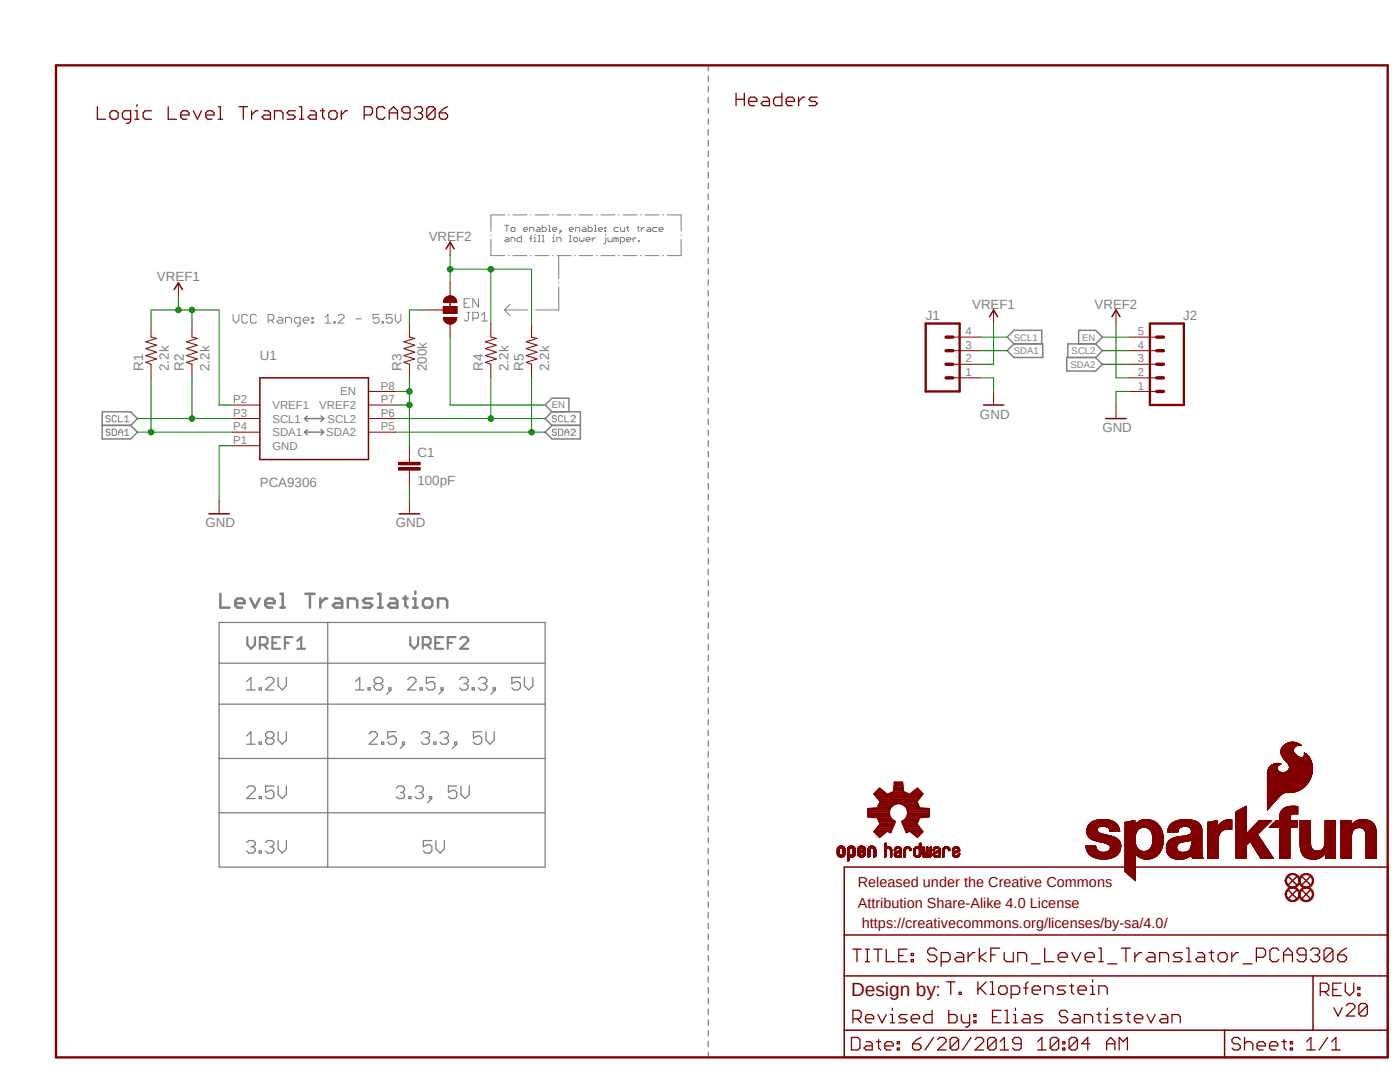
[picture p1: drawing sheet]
<svg xmlns="http://www.w3.org/2000/svg" width="279mm" height="216mm" viewBox="0 0 279 216" stroke-linecap="round" stroke-linejoin="round" font-family="sans-serif">
<defs><g id="words">
<text font-size="3.8" fill="#800000" x="169.8" y="198.8">Design by:</text>
<g font-size="2.9" fill="#800000">
<text x="171.2" y="177.1">Released under the Creative Commons</text>
<text x="171.2" y="181.1">Attribution Share-Alike 4.0 License</text>
<text x="172" y="185.3">https://creativecommons.org/licenses/by-sa/4.0/</text>
</g>
<g font-size="2.7" fill="#808080">
<text x="85.6" y="48">VREF2</text>
<text x="31.3" y="56.1">VREF1</text>
<text x="184.7" y="63.8">J1</text>
<text x="194" y="61.6">VREF1</text>
<text x="218.4" y="61.6">VREF2</text>
<text x="236.1" y="63.8">J2</text>
<text x="51.9" y="71.9">U1</text>
<text x="28.6" y="74" transform="rotate(-90 28.6 74)">R1</text>
<text x="33.7" y="74" transform="rotate(-90 33.7 74)">2.2k</text>
<text x="36.7" y="74" transform="rotate(-90 36.7 74)">R2</text>
<text x="41.8" y="74" transform="rotate(-90 41.8 74)">2.2k</text>
<text x="80.1" y="74" transform="rotate(-90 80.1 74)">R3</text>
<text x="85.2" y="74" transform="rotate(-90 85.2 74)">200k</text>
<text x="96.4" y="74" transform="rotate(-90 96.4 74)">R4</text>
<text x="101.5" y="74" transform="rotate(-90 101.5 74)">2.2k</text>
<text x="104.5" y="74" transform="rotate(-90 104.5 74)">R5</text>
<text x="109.6" y="74" transform="rotate(-90 109.6 74)">2.2k</text>
<text x="195.6" y="83.5">GND</text>
<text x="220" y="86.2">GND</text>
<text x="83.3" y="91.3">C1</text>
<text x="51.9" y="97.1">PCA9306</text>
<text x="83.3" y="96.7">100pF</text>
<text x="41" y="105.2">GND</text>
<text x="79" y="105.2">GND</text>
</g>
<g font-size="2.3" fill="#808080">
<text x="192.7" y="69.6">3</text>
<text x="192.7" y="66.9">4</text>
<text x="227.1" y="69.6">4</text>
<text x="227.1" y="66.9">5</text>
<text x="76" y="77.7">P8</text>
<text x="192.7" y="75">1</text>
<text x="192.7" y="72.3">2</text>
<text x="227.1" y="77.7">1</text>
<text x="227.1" y="75">2</text>
<text x="227.1" y="72.3">3</text>
<text x="46.6" y="83.1">P3</text>
<text x="46.6" y="80.4">P2</text>
<text x="54.4" y="81.7">VREF1</text>
<text x="63.7" y="81.6">VREF2</text>
<text x="67.9" y="78.9">EN</text>
<text x="76" y="80.4">P7</text>
<text x="76" y="83.1">P6</text>
<text x="46.6" y="85.9">P4</text>
<text x="46.6" y="88.6">P1</text>
<text x="54.4" y="87.1">SDA1</text>
<text x="54.4" y="84.4">SCL1</text>
<text x="54.4" y="89.8">GND</text>
<text x="65.1" y="87">SDA2</text>
<text x="65.4" y="84.3">SCL2</text>
<text x="76" y="85.9">P5</text>
</g>
<g font-size="1.9" fill="#808080">
<text x="202.4" y="67.9">SCL1</text>
<text x="202.4" y="70.7">SDA1</text>
<text x="213.9" y="70.7">SCL2</text>
<text x="216" y="67.9">EN</text>
<text x="213.7" y="73.4">SDA2</text>
<text x="110.2" y="81.5">EN</text>
</g>
</g></defs>
<path d="M10.6 12.8l266.6 198.8M277.2 12.8l-266.6 198.8" fill="none" stroke="#fff" stroke-width=".2"/>
<g fill="none" stroke="#808080" stroke-width=".25">
<path d="M141.4 13v1.1M141.4 15.2v1.1M141.4 17.3v1.1M141.4 19.5v1M141.4 21.6v1M141.4 23.7v1.1M141.4 25.9v1.1M141.4 28v1.1M141.4 30.1v1.1M141.4 32.3v1.1M141.4 34.4v1.1M141.4 36.6v1"/>
<path d="M141.4 38.7v1.1M141.4 40.9v1M141.4 43v1.1M141.4 45.1v1.1M141.4 47.3v1M141.4 49.4v1.1M141.4 51.6v1M141.4 53.7v1.1M141.4 55.8v1.1M141.4 58v1.1M141.4 60.1v1.1M141.4 62.3v1"/>
<path d="M141.4 64.4v1.1M141.4 66.5v1.1M141.4 68.7v1.1M141.4 70.8v1.1M141.4 72.9v1.1M141.4 75.1v1.1M141.4 77.2v1.1M141.4 79.4v1M141.4 81.5v1.1M141.4 83.7v1M141.4 85.8v1.1M141.4 87.9v1.1"/>
<path d="M141.4 90.1v1M141.4 92.2v1.1M141.4 94.4v1M141.4 96.5v1.1M141.4 98.6v1.1M141.4 100.8v1.1M141.4 102.9v1.1M141.4 105.1v1M141.4 107.2v1.1M141.4 109.3v1.1M141.4 111.5v1.1M141.4 113.6v1.1"/>
<path d="M141.4 115.7v1.1M141.4 117.9v1.1M43.7 124.2h65.1v48.8h-65.1zM43.7 132.3h65.1M49.2 136l.9-.8v2.5M49.2 137.7h1.7M51.7 137.2h.5v.5h-.5zM53 135.6l.4-.4h.8l.5 .4v.4l-1.7 1.7h1.7M55.5 135.2v1.6l.8 .9 .8-.9v-1.6M65.4 124.2v48.8M71 137.7h1.6M71 136l.8-.8v2.5"/>
<path d="M73.4 137.2h.5v.5h-.5zM75.1 136.4l-.4 .4v.4l.4 .5h.8l.5-.5v-.4l-.5-.4M75.1 136.4l-.4-.4v-.4l.4-.4h.8l.5 .4v.4l-.5 .4M75.1 136.4h.8M77.6 137.2h.4v.5h-.4zM78 137.7l-.8 .8M81.4 135.6l.4-.4h.8l.4 .4v.4l-1.6 1.7h1.6M83.9 137.2h.4v.5h-.4zM86.8 135.2h-1.7v1.2l.8-.4h.5l.4 .4v.8l-.4 .5h-.9l-.4-.5M88 137.2h.4v.5h-.4zM88.4 137.7l-.8 .8M91.7 135.6l.5-.4h.8l.4 .4v.4l-.4 .4"/>
<path d="M92.6 136.4h.4M93 136.4l.4 .4v.4l-.4 .5h-.8l-.5-.5M94.2 137.2h.5v.5h-.5zM95.5 135.6l.4-.4h.8l.5 .4v.4l-.5 .4M96.4 136.4h.3M96.7 136.4l.5 .4v.4l-.5 .5h-.8l-.4-.5M98.4 137.2h.4v.5h-.4zM98.8 137.7l-.8 .8M103.8 135.2h-1.6v1.2l.8-.4h.4l.4 .4v.8l-.4 .5h-.8l-.4-.5M104.6 135.2v1.6l.9 .9 .8-.9v-1.6M141.4 120.1v1M141.4 122.2v1"/>
<path d="M141.4 124.3v1.1M141.4 126.4v1.1M141.4 128.6v1.1M141.4 130.7v1.1M141.4 132.9v1M141.4 135v1.1M141.4 137.2v1M141.4 139.3v1.1M43.7 140.5h65.1M43.7 151.3h65.1M49.2 146.9l.9-.9v2.5M49.2 148.5h1.7"/>
<path d="M49.2 157.3l.5-.5h.8l.4 .5v.4l-1.7 1.6h1.7M51.7 148.1h.5v.4h-.5zM51.7 159h.5v.3h-.5zM53.4 147.3l-.4-.4v-.5l.4-.4h.8l.5 .4v.5l-.5 .4M53.4 147.3l-.4 .4v.4l.4 .4h.8l.5-.4v-.4l-.5-.4M53.4 147.3h.8M54.7 156.8h-1.7v1.3l.8-.4h.4l.5 .4v.9l-.5 .3h-.8l-.4-.3M55.5 146v1.7l.8 .8 .8-.8v-1.7M55.5 156.8v1.7l.8 .8 .8-.8v-1.7M73.7 146.4l.4-.4h.8l.4 .4v.5l-1.6 1.6h1.6M76.2 148.1h.4v.4h-.4zM79.1 146h-1.7v1.3l.8-.4h.5l.4 .4v.8l-.4 .4h-.9l-.4-.4"/>
<path d="M79.1 157.3l.4-.5h.8l.4 .5v.4l-.4 .4M79.9 158.1h.4M80.3 148.1h.4v.4h-.4zM80.3 158.1l.4 .4v.5l-.4 .3h-.8l-.4-.3M80.7 148.5l-.8 .9M81.6 159h.4v.3h-.4zM82.8 157.3l.4-.5h.9l.4 .5v.4l-.4 .4M83.7 158.1h.4M84.1 146.4l.4-.4h.8l.4 .4v.5l-.4 .4M84.1 158.1l.4 .4v.5l-.4 .3h-.9l-.4-.3M84.9 147.3h.4M85.3 147.3l.4 .4v.4l-.4 .4h-.8l-.4-.4"/>
<path d="M85.7 159h.4v.3h-.4zM86.1 159.3l-.8 .9M86.6 148.1h.4v.4h-.4zM87.8 146.4l.4-.4h.9l.4 .4v.5l-.4 .4M88.6 147.3h.5M89.1 147.3l.4 .4v.4l-.4 .4h-.9l-.4-.4M90.7 148.1h.4v.4h-.4zM91.1 156.8h-1.6v1.3l.8-.4h.4l.4 .4v.9l-.4 .3h-.8l-.4-.3M91.1 148.5l-.8 .9M92 156.8v1.7l.8 .8 .8-.8v-1.7M96.1 146h-1.6v1.3l.8-.4h.4l.4 .4v.8l-.4 .4h-.8l-.4-.4M97 146v1.7l.8 .8 .8-.8v-1.7"/>
<path d="M141.4 141.4v1.1M141.4 143.6v1.1M141.4 145.7v1.1M141.4 147.9v1M141.4 150v1.1M141.4 152.1v1.1M141.4 154.3v1.1M141.4 156.4v1.1M141.4 158.5v1.1M43.7 162.2h65.1M49.2 168.1l.5-.4h.8l.4 .4v.4l-.4 .5M50.1 169h.4"/>
<path d="M50.5 169l.4 .4v.4l-.4 .4h-.8l-.5-.4M51.7 169.8h.5v.4h-.5zM53 168.1l.4-.4h.8l.5 .4v.4l-.5 .5M53.8 169h.4M54.2 169l.5 .4v.4l-.5 .4h-.8l-.4-.4M55.5 167.7v1.7l.8 .8 .8-.8v-1.7M86.2 167.7h-1.7v1.3l.8-.5h.5l.4 .5v.8l-.4 .4h-.9l-.4-.4M87 167.7v1.7l.8 .8 .9-.8v-1.7M141.4 160.7v1.1M141.4 162.9v1M141.4 165v1M141.4 167.1v1.1"/>
<path d="M141.4 169.2v1.1M141.4 171.4v1.1M141.4 173.5v1.1M141.4 175.7v1M141.4 177.8v1.1M141.4 180v1M141.4 182.1v1.1M141.4 184.2v1.1M141.4 186.4v1.1M141.4 188.5v1.1M141.4 190.7v1M141.4 192.8v1.1"/>
<path d="M141.4 194.9v1.1M141.4 197.1v1.1M141.4 199.2v1.1M141.4 201.3v1.1M141.4 203.5v1.1M141.4 205.7v1M141.4 207.8v1M141.4 209.9v1.1"/>
</g>
<g fill="none" stroke="#808080" stroke-width=".51">
<path d="M44 118.5v2.7h1.8M50 119.4l.9 1.8 .9-1.8M56 118.5h.4v2.7M61 118.5h1.8M61.8 118.5v2.7M63.9 119.4v1.8M65.3 119.4h-.4l-1 1M66.9 119.4h.9l.5 .5v1.3h-1.4l-.5-.4 .5-.4h1.4M74.3 119.4h-1.4l-.5 .5 .5 .5h.9l.5 .4-.5 .4h-1.4M75.4 118.5h.5v2.7M77.9 119.4h.9l.5 .5v1.3h-1.4l-.5-.4 .5-.4h1.4M80.4 119.4h1"/>
<path d="M80.9 119v1.8l.5 .4M82.4 119.4h.5v1.8M82.9 118v.5M84.4 119.9l.5-.5h.9l.5 .5v.9l-.5 .4h-.9l-.5-.4zM46.9 120.4h1.9v-.5l-.5-.5h-.9l-.5 .5v.9l.5 .4h.9M53 120.4h1.8v-.5l-.4-.5h-1l-.4 .5v.9l.4 .4h1M56 121.2h.9M69.4 121.2v-1.8h1.4l.5 .5v1.3M75.4 121.2h1M82.4 121.2h1M87.4 121.2v-1.8h1.4l.4 .5v1.3"/>
</g>
<g fill="none" stroke="#808080" stroke-width=".42">
<path d="M49.4 127.1v1.6l.7 .8 .8-.8v-1.6M51.9 128.7h1.1l.4-.4v-.8l-.4-.4h-1.1v2.4M52.6 128.7l.8 .8M54.4 128.3h.7M55.9 127.1h-1.5v2.4h1.5M56.9 128.3h.7M58.4 127.1h-1.5v2.4M59.4 129.5h1.5M59.4 127.9l.7-.8v2.4M81.9 127.1v1.6l.8 .8 .7-.8v-1.6M84.4 128.7h1.2l.3-.4v-.8l-.3-.4h-1.2v2.4M85.2 128.7l.7 .8"/>
<path d="M86.9 128.3h.8M88.4 127.1h-1.5v2.4h1.5M89.4 128.3h.8M90.9 127.1h-1.5v2.4M91.9 127.5l.3-.4h.8l.4 .4v.4l-1.5 1.6h1.5"/>
</g>
<g fill="none" stroke="#808080" stroke-width=".2">
<path d="M93.8 59.6h-1.2v1.7h1.2M95.5 59.6v1.7l-1.1-1.7v1.7M98 46.9v.1M98 47.8v3.2h2.8M100.7 45h.9M100.8 42.9h-2.8v3.2M100.9 47.4h.4l.3 .2v.6h-.7l-.2-.2 .2-.2h.7M101.1 45v1.2M101.5 51h.1M101.5 42.9h.1M102 45.6l.2-.2h.4l.2 .2v.4l-.2 .2h-.4l-.2-.2zM102 48.2v-.8h.6l.2 .2v.6"/>
<path d="M102.4 51h2.8M102.4 42.9h2.8M104.1 47v1.2h-.7l-.2-.2v-.4l.2-.2h.7M104.5 45.8h.8l-.2-.4h-.4l-.2 .2v.4l.2 .2h.4M105.7 46.2v-.8h.6l.3 .2v.6M105.7 47.6h.4M105.9 51h.1M105.9 42.9h.1M106.1 47l-.2 .2v1M106.6 47.4h.2v.8M106.6 48.2h.4M106.8 46.8v.2"/>
<path d="M106.8 51h2.8M106.8 42.9h2.8M107.2 45.4h.4l.2 .2v.6h-.6l-.2-.2 .2-.2h.6M107.4 48.2h.4M107.4 47h.2v1.2M108.2 45v1.2h.6l.3-.2v-.4l-.3-.2h-.6M108.2 48.2h.4M108.2 47h.2v1.2M109.5 45h.2v1.2M109.5 46.2h.4M110.3 45.8h.8l-.2-.4h-.4l-.2 .2v.4l.2 .2h.4M110.3 47.4h.2v.8"/>
<path d="M110.3 48.2h.4M110.3 51h.1M110.3 42.9h.1M110.5 46.8v.2M111.1 48.2v-.8h.7l.2 .2v.6M111.2 51h2.8M111.2 42.9h2.8M111.5 57.2v4.6h-4.6M111.5 51v4.6M111.5 56.3v.2M111.8 46h.2v.2h-.2zM112 46.2l-.5 .4"/>
<path d="M113.6 45.8h.9l-.2-.4h-.5l-.2 .2v.4l.2 .2h.5M113.6 48.2h.4M113.6 47h.2v1.2M114.7 47.4h.4l.2 .2v.4l-.2 .2h-.4l-.2-.2v-.4zM114.7 51h.1M114.7 42.9h.1M114.9 46.2v-.8h.6l.2 .2v.6M115.5 51h2.8M115.5 42.9h2.8M115.7 47.4v.6l.2 .2 .2-.2 .2 .2 .2-.2v-.6M116.3 45.4h.5l.2 .2v.6h-.7l-.2-.2 .2-.2h.7M117 47.8h.8l-.2-.4h-.4l-.2 .2v.4l.2 .2h.4"/>
<path d="M117.4 45v1.2h.6l.2-.2v-.4l-.2-.2h-.6M118.2 47.4v.8M118.6 45h.2v1.2M118.6 46.2h.4M118.8 47.4h-.2l-.4 .4M119.1 51h.1M119.1 42.9h.1M119.5 45.8h.8l-.2-.4h-.4l-.2 .2v.4l.2 .2h.4M119.9 51h2.8M119.9 42.9h2.8M120.7 46h.2v.2h-.2zM120.7 45.4h.2v.2h-.2z"/>
<path d="M120.9 46.8v.2M120.9 47.4v1l-.4 .2M121.3 47.4v.6l.2 .2h.7v-.8M123 47.6l-.4-.2v.8M123 47.6v.6M123 47.6l.2-.2 .2 .2v.6M123.4 45.4h-.6l-.2 .2v.4l.2 .2h.6M123.4 51h.2M123.4 42.9h.2M123.8 45.4v.6l.2 .2h.7v-.8M123.8 48.2h.7l.2-.2v-.4l-.2-.2h-.7v1.2M124.3 51h2.8"/>
<path d="M124.3 42.9h2.8M125.1 45.4h.4M125.1 47.8h.8l-.2-.4h-.4l-.2 .2v.4l.2 .2h.4M125.3 45.2v.8l.2 .2M126.3 47.4v.8M127 47.4h-.3l-.4 .4M127.2 45.4h.4M127.4 45.2v.8l.2 .2M127.4 48h.2v.2h-.2zM127.8 51h.2M127.8 42.9h.2M128 45.4v.8"/>
<path d="M128.6 45.4h-.2l-.4 .4M128.7 51h2.8M128.7 42.9h2.8M129.2 45.4h.5l.2 .2v.6h-.7l-.2-.2 .2-.2h.7M131.1 45.4h-.6l-.2 .2v.4l.2 .2h.6M131.5 45.8h.8l-.1-.4h-.5l-.2 .2v.4l.2 .2h.5M132.2 51h.2M132.2 42.9h.2M133.1 42.9h2.8v3.2M135.9 47.8v3.2h-2.8M135.9 46.9v.1M46.5 62.7v1.2l.6 .6 .6-.6v-1.2"/>
<path d="M49.4 63l-.3-.3h-.5l-.3 .3v1.2l.3 .3h.5l.3-.3M51.2 63l-.3-.3h-.6l-.3 .3v1.2l.3 .3h.6l.3-.3M53.5 63.9h.9l.3-.3v-.6l-.3-.3h-.9v1.8M54.1 63.9l.6 .6M55.5 63.3h.6l.3 .3v.9h-.9l-.3-.3 .3-.3h.9M57 64.5v-1.2h.9l.3 .3v.9M59.9 64.5h-.8l-.3-.3v-.6l.3-.3h.8v1.5l-.3 .3h-.3M60.5 63.9h1.1v-.3l-.2-.3h-.6l-.3 .3v.6l.3 .3h.6M62.2 64.2h.3v.3h-.3zM62.2 63.3h.3v.3h-.3zM64.9 64.5h1.1M64.9 63.3l.5-.6v1.8"/>
<path d="M66.6 64.2h.3v.3h-.3zM67.5 63l.3-.3h.6l.3 .3v.3l-1.2 1.2h1.2M71 63.6h1.1M75.6 62.7h-1.1v.9l.6-.3h.3l.2 .3v.6l-.2 .3h-.6l-.3-.3M76.2 64.2h.3v.3h-.3zM78.3 62.7h-1.2v.9l.6-.3h.3l.3 .3v.6l-.3 .3h-.6l-.3-.3M78.9 62.7v1.2l.5 .6 .6-.6v-1.2M92.6 60.5h.6M93.2 62.3h.6M93.5 62.3v1.5l-.3 .3h-.3l-.3-.3M94.4 63.5h.8l.3-.3v-.6l-.3-.3h-.8v1.8M96.1 64.1h1.2"/>
<path d="M96.1 62.9l.6-.6v1.8M100.7 61.8h4.6M100.7 61.8l1.1 1.1M101.8 60.7l-1.1 1.1M106 61.8h.2M22 83.1l-.2-.2h-.4l-.2 .2 .2 .4h.4l.2 .2-.2 .5h-.4l-.2-.3M22 85.9l-.2-.3h-.4l-.2 .3v.2l.2 .1h.4l.2 .2-.2 .5h-.4l-.2-.2M22.4 85.6h.6l.2 .3v.8l-.2 .2h-.6zM23.2 83.1l-.2-.2h-.4l-.2 .2v.8l.2 .3h.4l.2-.3M23.7 82.9v1.3h.8M23.7 86.9v-.8l.3-.5 .5 .5v.8M23.7 86.2h.8"/>
<path d="M24.9 84.2h.8M24.9 83.3l.4-.4v1.3M24.9 86.1l.4-.5v1.3M24.9 86.9h.8M111 83.1l-.2-.2h-.4l-.2 .4 .2 .2h.4l.2 .4-.2 .3h-.4l-.2-.3M111 85.9l-.2-.3h-.4l-.2 .5 .2 .1h.4l.2 .5-.2 .2h-.4l-.2-.2M111.5 85.6h.6l.2 .3v.8l-.2 .2h-.6zM112.3 83.1l-.2-.2h-.4l-.2 .2v.8l.2 .3h.4l.2-.3M112.7 82.9v1.3h.8M112.7 86.2h.8M112.7 86.9v-.8l.4-.5 .4 .5v.8M114 83.1l.2-.2h.4l.2 .2v.2l-.8 .9h.8"/>
<path d="M114 85.9l.2-.3h.4l.2 .3v.2l-.8 .8h.8"/>
</g>
<g fill="none" stroke="#808080" stroke-width=".3">
<path d="M202.4 68.6l-1.4-1.3 1.4-1.4h5.5v2.7M202.4 68.6h5.7v2.7h-5.7l-1.4-1.3zM212.9 71.3h5.8l1.3 1.4-1.3 1.3h-5.8zM215.3 68.6v-2.7h3.4l1.3 1.4-1.3 1.3M218.7 68.6h-5.6v2.7M218.7 68.6l1.3 1.4-1.3 1.3M20.4 82.2h5.7l1.3 1.3-1.3 1.4 1.3 1.3-1.3 1.4h-5.7zM20.4 84.9h5.7M60.8 86.2h3.8M60.8 83.5h3.8M60.8 83.5l.5 .6M60.8 86.2l.5 .6"/>
<path d="M61.3 83l-.5 .5M61.3 85.7l-.5 .5M64.1 83l.5 .5M64.1 85.7l.5 .5M64.6 83.5l-.5 .6M64.6 86.2l-.5 .6M110.2 84.9h5.6M110.2 82.2h5.6v5.4h-5.6l-1.4-1.4 1.4-1.3M110.2 82.2l-1.4 1.3 1.4 1.4M110.2 82.2l-1.4-1.4 1.4-1.3h3.3v2.7"/>
</g>
<g fill="none" stroke="#800000" stroke-width=".25">
<path d="M146.9 18.6v2.5M146.9 19.8h1.6M148.5 18.6v2.5M152.3 19.4h.8l.4 .4v1.3h-1.2l-.4-.4 .4-.5h1.2M156 18.6v2.5h-1.2l-.4-.4v-.9l.4-.4h1.2M159.4 19.4v1.7M160.6 19.4h-.4l-.8 .8M163.1 19.4h-1.2l-.4 .4 .4 .4h.8l.4 .5-.4 .4h-1.2M19.4 21.3v2.5h1.7M21.9 22.5l.5-.4h.8l.4 .4v.9l-.4 .4h-.8l-.5-.4zM26.1 23.8h-1.3l-.4-.4v-.9l.4-.4h1.3v2.1l-.4 .4h-.5M26.9 23.8h.8"/>
<path d="M26.9 22.1h.4v1.7M27.3 20.9v.4M30.2 22.1h-1.2l-.4 .4v.9l.4 .4h1.2M33.6 21.3v2.5h1.6M36.1 22.9h1.6v-.4l-.4-.4h-.8l-.4 .4v.9l.4 .4h.8M38.6 22.1l.8 1.7 .8-1.7M41.1 22.9h1.6v-.4l-.4-.4h-.8l-.4 .4v.9l.4 .4h.8M43.6 23.8h.8M43.6 21.3h.4v2.5M47.7 21.3h1.7M48.6 21.3v2.5M50.2 22.1v1.7"/>
<path d="M51.5 22.1h-.4l-.9 .8M52.7 22.1h.9l.4 .4v1.3h-1.3l-.4-.4 .4-.5h1.3M54.8 23.8v-1.7h1.2l.5 .4v1.3M59 22.1h-1.3l-.4 .4 .4 .4h.8l.5 .5-.5 .4h-1.2M59.8 23.8h.8M59.8 21.3h.4v2.5M61.9 22.1h.8l.4 .4v1.3h-1.2l-.4-.4 .4-.5h1.2M64 22.1h.8M64.4 21.7v1.7l.4 .4M65.6 22.5l.4-.4h.9l.4 .4v.9l-.4 .4h-.9l-.4-.4zM68.1 22.1v1.7M69.3 22.1h-.3l-.9 .8"/>
<path d="M72.7 22.9h1.3l.3-.4v-.8l-.3-.4h-1.3v2.5M76.8 21.7l-.3-.4h-.9l-.4 .4v1.7l.4 .4h.9l.3-.4M77.7 23.8v-1.7l.8-.8 .8 .8v1.7M77.7 22.5h1.6M81.8 22.5h-1.2l-.4-.4v-.4l.4-.4h.8l.4 .4v1.7l-.4 .4h-.8l-.4-.4M82.7 21.7l.4-.4h.8l.4 .4v.4l-.4 .4M83.5 22.5h.4M83.9 22.5l.4 .4v.5l-.4 .4h-.8l-.4-.4M86.8 21.7v1.7l-.4 .4h-.8l-.4-.4M86.8 21.7l-.4-.4h-.8l-.4 .4v1.7M86.8 21.7l-1.6 1.7M87.7 22.5h1.2l.4 .4v.5l-.4 .4h-.8l-.4-.4z"/>
<path d="M89.3 21.3l-.8 .4-.8 .8M149.4 20.2h1.6v-.4l-.4-.4h-.8l-.4 .4v.9l.4 .4h.8M156.9 20.2h1.6v-.4l-.4-.4h-.8l-.4 .4v.9l.4 .4h.8M170.2 189.4h1.7M171 189.4v2.5M172.7 189.4h.8M172.7 191.9h.8M173.1 189.4v2.5M174.4 189.4h1.6M175.2 189.4v2.5M176.9 189.4v2.5h1.6M179.4 190.7h.8"/>
<path d="M181 189.4h-1.6v2.5h1.6M181.9 190.2h.4v.5h-.4zM181.9 191.5h.4v.4h-.4zM186.9 189.7l-.4-.5h-.9l-.5 .5v.4l.5 .4h.9l.4 .5v.4l-.4 .5h-.9l-.5-.5M187.8 191.9h1.4l.4-.5v-.9l-.4-.4h-1.4v2.7M188.9 195.9h1.7M189.7 195.9v2.5M191 190.1h.9l.4 .4v1.4h-1.3l-.5-.5 .5-.4h1.3M191.4 198h.4v.4h-.4zM193.2 190.1v1.8M194.6 190.1h-.5l-.9 .9M195.2 195.9v2.5"/>
<path d="M195.5 189.2v2.7M195.6 197.1l1.2 1.3M196.8 195.9l-1.6 1.7M196.8 190.1l-1.3 .9 1.3 .9M197.7 195.9h.4v2.5M197.7 198.4h.8M197.7 190.5h.9M199.3 197.1l.4-.4h.9l.4 .4v.9l-.4 .4h-.9l-.4-.4zM199.5 189.2h-1.8v2.7M200.4 190.1v1.3l.5 .5h1.3v-1.8M201.8 198.4h1.3l.4-.4v-.9l-.4-.4h-1.3v2.5M203.1 191.9v-1.8h1.4l.4 .4v1.4"/>
<path d="M204.3 197.1h.8M205.1 195.9l-.4 .4v2.1M205.8 192.3h1.8M206 197.6h1.6v-.5l-.4-.4h-.8l-.4 .4v.9l.4 .4h.8M208.5 198.4v-1.7h1.2l.4 .4v1.3M208.5 189.2v2.7h1.8M211.2 191h1.8v-.5l-.4-.4h-.9l-.5 .4v.9l.5 .5h.9M212.6 196.7h-1.2l-.4 .4 .4 .5h.8l.4 .4-.4 .4h-1.2M213.5 196.7h.8M213.9 196.3v1.7l.4 .4M213.9 190.1l.9 1.8 .9-1.8M215.1 197.6h1.7v-.5l-.4-.4h-.8l-.5 .4v.9l.5 .4h.8"/>
<path d="M216.6 191h1.8v-.5l-.5-.4h-.9l-.4 .4v.9l.4 .5h.9M217.6 198.4h.9M217.6 196.7h.5v1.7M218.1 195.5v.4M219.3 198.4v-1.7h1.3l.4 .4v1.3M219.3 191.9h.9M219.3 189.2h.5v2.7M221.1 192.3h1.8M223.8 189.2h1.8M224.7 189.2v2.7M226.5 190.1v1.8M227.8 190.1h-.4l-.9 .9"/>
<path d="M229.2 190.1h.9l.4 .4v1.4h-1.3l-.5-.5 .5-.4h1.3M231.4 191.9v-1.8h1.4l.4 .4v1.4M235.9 190.1h-1.3l-.5 .4 .5 .5h.9l.4 .4-.4 .5h-1.4M236.8 191.9h.9M236.8 189.2h.5v2.7M239.1 190.1h.8l.5 .4v1.4h-1.3l-.5-.5 .5-.4h1.3M241.3 190.1h.9M241.8 189.7v1.7l.4 .5M243.1 190.5l.5-.4h.9l.4 .4v.9l-.4 .5h-.9l-.5-.5zM245.8 190.1v1.8M247.1 190.1h-.4l-.9 .9M248.1 192.3h1.8"/>
<path d="M250.7 191h1.4l.5-.5v-.8l-.5-.5h-1.4v2.7M255.2 189.7l-.4-.5h-.9l-.5 .5v1.7l.5 .5h.9l.4-.5M256.2 191.9v-1.8l.8-.9 .9 .9v1.8M256.2 190.5h1.7M260.6 190.5h-1.3l-.4-.4v-.4l.4-.5h.9l.4 .5v1.7l-.4 .5h-.9l-.4-.5M261.5 189.7l.5-.5h.9l.5 .5v.4l-.5 .4M262.4 190.5h.5M262.9 190.5l.5 .5v.4l-.5 .5h-.9l-.5-.5M263.5 197.9h1.3l.4-.5v-.8l-.4-.4h-1.3v2.5M264.3 197.9l.9 .8M266 197.4h.8M266 189.7v1.7l-.4 .5h-.9l-.5-.5"/>
<path d="M266 189.7l-.4-.5h-.9l-.5 .5v1.7M266 189.7l-1.8 1.7M267 190.5h1.3l.4 .5v.4l-.4 .5h-.9l-.4-.5zM267.7 196.2h-1.7v2.5h1.7M268.5 196.2v1.7l.8 .8 .9-.8v-1.7M268.7 189.2l-.9 .5-.8 .8M271 198.2h.4v.5h-.4zM271 197h.4v.4h-.4zM169.9 207h1.3l.4 .4v1.7l-.4 .4h-1.3zM170.2 203.3h1.2l.5-.4v-.9l-.5-.4h-1.2v2.5M171 203.3l.9 .8M172.7 203.3h1.7v-.4l-.5-.5h-.8l-.4 .5v.8l.4 .4h.8"/>
<path d="M172.8 207.9h.9l.4 .4v1.2h-1.3l-.4-.4 .4-.4h1.3M174.9 207.9h.9M175.2 202.4l.8 1.7 .9-1.7M175.3 207.4v1.7l.5 .4M176.6 208.7h1.7v-.4l-.5-.4h-.8l-.4 .4v.8l.4 .4h.8M177.7 204.1h.8M177.7 202.4h.4v1.7M178.1 201.2v.4M179.1 209.1h.4v.4h-.4zM179.1 207.9h.4v.4h-.4zM181 202.4h-1.2l-.4 .5 .4 .4h.8l.4 .4-.4 .4h-1.2M181.9 203.3h1.6v-.4l-.4-.5h-.8l-.4 .5v.8l.4 .4h.8"/>
<path d="M182.1 208.3h1.3l.4 .4v.4l-.4 .4h-.9l-.4-.4zM183.8 207l-.8 .4-.9 .9M186 201.6v2.5h-1.2l-.4-.4v-.8l.4-.5h1.2M186.3 207l-1.7 2.5M187.1 207.4l.4-.4h.9l.4 .4v.5l-1.7 1.6h1.7M189.4 201.6v2.5h1.2l.4-.4v-.8l-.4-.5h-1.2M191.3 207.4v1.7l-.4 .4h-.9l-.4-.4M191.3 207.4l-.4-.4h-.9l-.4 .4v1.7M191.3 207.4l-1.7 1.7M191.9 202.4v1.3l.4 .4h1.2M193.5 202.4v2.1l-.4 .4h-.4M193.8 207l-1.7 2.5"/>
<path d="M194.4 203.7h.4v.4h-.4zM194.4 202.4h.4v.5h-.4zM194.6 207.4l.4-.4h.9l.4 .4v.5l-1.7 1.6h1.7M198.1 202.9h.8M198.8 207.4v1.7l-.4 .4h-.9l-.4-.4M198.8 207.4l-.4-.4h-.9l-.4 .4v1.7M198.8 207.4l-1.7 1.7M199.6 209.5h1.7M199.6 207.9l.8-.9v2.5M199.8 201.6h-1.7v2.5h1.7M200.6 201.6h.4v2.5M200.6 204.1h.8"/>
<path d="M202.3 204.1h.8M202.3 202.4h.3v1.7M202.6 201.2v.4M203.8 208.3h-1.3l-.4-.4v-.5l.4-.4h.9l.4 .4v1.7l-.4 .4h-.9l-.4-.4M204.3 202.4h.8l.5 .5v1.2h-1.3l-.4-.4 .4-.4h1.3M207.1 209.5h1.7M207.1 207.9l.8-.9v2.5M208.1 202.4h-1.3l-.4 .5 .4 .4h.8l.5 .4-.5 .4h-1.2M211.3 207.4v1.7l-.4 .4h-.9l-.4-.4M211.3 207.4l-.4-.4h-.9l-.4 .4v1.7M211.3 207.4l-1.7 1.7M212.1 209.1h.4v.4h-.4z"/>
<path d="M212.1 207.9h.4v.4h-.4zM213.1 202l-.5-.4h-.8l-.4 .4v.4l.4 .5h.8l.5 .4v.4l-.5 .4h-.8l-.4-.4M214.3 202.4h.8l.5 .5v1.2h-1.3l-.4-.4 .4-.4h1.3M215 207.4v1.7l-.4 .4h-.8l-.4-.4M215 207.4l-.4-.4h-.8l-.4 .4v1.7M215 207.4l-1.6 1.7M216.4 204.1v-1.7h1.2l.5 .5v1.2M217.5 208.3h-1.6l1.2-1.3v2.5M218.9 202.4h.9M219.3 202v1.7l.5 .4M220.6 202.4h.4v1.7M220.6 204.1h.8"/>
<path d="M220.9 209.5v-1.6l.8-.9 .8 .9v1.6M220.9 208.3h1.6M221 201.2v.4M223.4 209.5v-2.5l.8 .9 .8-.9v2.5M223.9 202.4h-1.3l-.4 .5 .4 .4h.9l.4 .4-.4 .4h-1.3M224.7 202.4h.9M225.1 202v1.7l.5 .4M226.4 203.3h1.6v-.4l-.4-.5h-.8l-.4 .5v.8l.4 .4h.8M228.9 202.4l.8 1.7 .8-1.7M231.8 202.4h.8l.4 .5v1.2h-1.2l-.4-.4 .4-.4h1.2M233.9 204.1v-1.7h1.2l.4 .5v1.2M247.5 207.4l-.4-.4h-.8l-.4 .4v.5l.4 .4h.8l.4 .4v.4l-.4 .4h-.8l-.4-.4"/>
<path d="M248.4 208.3l.4-.4h.8l.4 .4v1.2M248.4 207v2.5M250.9 208.7h1.6v-.4l-.4-.4h-.8l-.4 .4v.8l.4 .4h.8M253.4 208.7h1.6v-.4l-.4-.4h-.8l-.4 .4v.8l.4 .4h.8M255.9 207.9h.8M256.3 207.4v1.7l.4 .4M257.5 209.1h.4v.4h-.4zM257.5 207.9h.4v.4h-.4zM260.8 209.5h1.7M260.8 207.9l.8-.9v2.5M265 207l-1.7 2.5M265.8 209.5h1.7"/>
<path d="M265.8 207.9l.8-.9v2.5M266.2 201.1l.8 1.6 .9-1.6M268.7 200.7l.4-.5h.9l.4 .5v.4l-1.7 1.6h1.7M272.9 200.7v1.6l-.4 .4h-.9l-.4-.4M272.9 200.7l-.4-.5h-.9l-.4 .5v1.6M272.9 200.7l-1.7 1.6"/>
</g>
<path d="M11.2 13h265.7v198h-265.7z" fill="none" stroke="#800000" stroke-width=".47"/>
<path d="M51.9 75.4h21.6v16.3h-21.6zM168.5 173h108.4v38h-108.4zM168.5 194.7h108.4M168.5 186.6h108.4M262 194.7v10.9M168.5 205.6h108.4M244.4 205.6v5.4" fill="none" stroke="#800000" stroke-width=".3"/>
<g fill="none" stroke="#800000" stroke-width=".2">
<path d="M30.1 64.6v2.7l1.1 .2-2.1 .7 2.1 .7-2.1 .7 2.1 .7-2.1 .7 2.1 .6-2.1 .7 1 .4v2.7M38.3 64.6v2.7l1.1 .2-2.2 .7 2.2 .7-2.2 .7 2.2 .7-2.2 .7 2.2 .6-2.2 .7 1.1 .4v2.7M73.5 78.1h5.5M81.7 64.6v2.7l1.1 .2-2.2 .7 2.2 .7-2.2 .7 2.2 .7-2.2 .7 2.2 .6-2.2 .7 1.1 .4v2.7M98 64.6v2.7l1.1 .2-2.2 .7 2.2 .7-2.2 .7 2.2 .7-2.2 .7 2.2 .6-2.2 .7 1.1 .4v2.7M106.1 64.6v2.7l1.1 .2-2.2 .7 2.2 .7-2.2 .7 2.2 .7-2.2 .7 2.2 .6-2.2 .7 1.1 .4v2.7M46.4 86.2h5.5M46.4 83.5h5.5M46.4 80.8h5.5M46.4 88.9h5.5M73.5 86.2h5.5M73.5 83.5h5.5"/>
<path d="M73.5 80.8h5.5M81.7 91.7v.5M81.7 93.9v.5"/>
</g>
<path d="M79.5 93.3h4.4v.5h-4.4z" fill-rule="evenodd" fill="#800000"/>
<path d="M79.5 93.3h4.4v.5h-4.4z" fill="none" stroke="#800000" stroke-width=".2"/>
<path d="M79.5 92.2h4.4v.6h-4.4z" fill-rule="evenodd" fill="#800000"/>
<g fill="none" stroke="#800000" stroke-width=".2">
<path d="M35.6 56.4v2.7M89.8 48.3v2.7M190.2 75.4h5.4M190.2 72.7h5.4M190.2 70h5.4M190.2 67.3h5.4M198.3 61.8v2.8M198.3 78.1v2.7M222.7 61.8v2.8M225.4 75.4h5.4M225.4 72.7h5.4M225.4 70h5.4"/>
<path d="M225.4 67.3h5.4M225.4 78.1h5.4M43.7 99.8v2.7M79.5 92.2h4.4v.6h-4.4zM81.7 88.9v2.8M81.7 94.4v2.7M81.7 99.8v2.7M252.9 154.2h9M252.9 154.3v7.3M252.9 159.9h1.6M252.9 159.8h1.6M252.9 159.8h1.7"/>
<path d="M252.9 159.7h1.7M252.9 159.6h1.8M252.9 159.6h1.9M252.9 159.5h1.9M252.9 159.3h2M252.9 159.3h2.1M252.9 159.2h2.2M252.9 159h2.3M252.9 159h2.4M252.9 158.9h2.5M252.9 158.8h2.5M252.9 158.7h2.6"/>
<path d="M252.9 158.7h2.7M252.9 158.6h2.8M252.9 158.5h2.9M252.9 158.5h3M252.9 158.4h3M252.9 158.4h3.1M252.9 158.3h3.2M252.9 158.2h3.5M252.9 158.1h4.9M252.9 158.1h5.3M252.9 157.9h5.8M252.9 157.9h5.9"/>
<path d="M252.9 157.9h6.1M252.9 157.8h6.1M252.9 157.8h6.3M252.9 157.6h6.5M252.9 157.6h6.6M252.9 157.6h6.7M252.9 157.5h6.7M252.9 157.4h6.9M252.9 157.4h7M252.9 157.3h7M252.9 157.3h7.1M252.9 157.2h7.2"/>
<path d="M252.9 157.1h7.3M252.9 157.1h7.4M252.9 157h7.4M252.9 156.9h7.5M252.9 156.8h7.6M252.9 156.8h7.7M252.9 156.7h7.7M252.9 156.5h7.9M252.9 156.4h8M252.9 156.3h8.1M252.9 156.2h8.1M252.9 156.2h8.2"/>
<path d="M252.9 156.1h8.2M252.9 156h8.3M252.9 155.9h8.3M252.9 155.8h8.4M252.9 155.7h8.4M252.9 155.7h8.5M252.9 155.6h8.5M252.9 155.5h8.5M252.9 155.4h8.6M252.9 155.3h8.6M252.9 155.2h8.7M252.9 155.1h8.7"/>
<path d="M252.9 155.1h8.8M252.9 155h8.8M252.9 154.9h8.8M252.9 154.8h8.8M252.9 154.7h8.8M252.9 154.6h8.8M252.9 154.6h8.9M252.9 154.5h8.9M252.9 154.4h8.9M252.9 154.3h8.9M252.9 154.3h9M252.9 154.1h2.8"/>
<path d="M252.9 154.1h2.7M253 153.8l-.1 .5M253 154h2.4M253 154h2.3M253 153.9h2.3M253 153.9h2.2M253 153.8h2.1M253 153.7h2M253.1 153.7h1.9M253.1 153.6h1.9M253.1 153.6h1.8M253.1 153.5h1.8"/>
<path d="M253.1 153.5l-.1 .3M253.2 153.4h1.6M253.2 153.3h1.6M253.2 153.2h1.6M253.3 153.2l-.2 .3M253.3 153.2h1.5M253.3 153.1h1.5M253.4 153.1h1.5M253.4 153h1.5M253.5 152.9h1.4M253.5 152.9h1.5M253.6 152.8h1.5"/>
<path d="M253.7 152.7l-.4 .5M253.7 152.7h1.4M253.9 152.6h1.4M253.9 152.6l-.2 .1M253.9 152.6h1.5M254 152.5h1.4M254.1 152.5h1.5M254.2 152.4l1.4 .1M254.4 159.9l-1.5 .1M254.5 159.8l-.6 .7M254.5 152.4h.9M254.7 159.6l-1.8 .1"/>
<path d="M254.8 153.3l.2 .4M254.8 153.2v.1M254.9 159.4h-2M254.9 153h-1.5M255 152.9l-.2 .3M255 153.7l.3 .3 .6 .2M255.2 159.1l-.7 .7M255.2 159.1h-2.3M255.3 152.7h-1.6M255.4 152.4h.1M255.4 152.4h-.9l-.6 .2M255.4 152.5l-.4 .4"/>
<path d="M255.4 158.8l-.2 .3M255.6 152.5h-.2M255.6 149.7v.5M255.6 150.2l.1 .5M255.6 150.2h2.7M255.6 150.1h2.6M255.6 150h2.6M255.6 150h2.5M255.6 149.9h2.5M255.6 149.8h2.5M255.6 149.7h2.5M255.7 150.4h2.7"/>
<path d="M255.7 150.3h2.7M255.7 150.3h2.6M255.7 150.2h2.6M255.7 149.7h2.4M255.7 149.6h2.4M255.7 150.5h2.9M255.7 150.5h2.8M255.7 149.5h2.4M255.7 150.7l.3 .4M255.7 150.7h3M255.7 150.6h3M255.7 150.6h2.9"/>
<path d="M255.7 149.4h2.4M255.7 149.4h2.5M255.8 158.5l-2.9 .1M255.8 150.7h3M255.8 149.3h2.4M255.8 150.8h3.1M255.8 149.2h2.5M255.9 150.9h3.2M255.9 150.9h3.1M255.9 149.2h2.4M255.9 151h3.3M255.9 151h3.2"/>
<path d="M255.9 149.1h2.4M255.9 151.1h3.5M256 151.1l.4 .5M256 158.4l-.6 .4M256 151.1h3.6M256 149h2.5M256 151.2h5.3M256 151.2h5.4M256 148.9h2.6M256.1 148.9l-.5 .8M256.1 151.3h5.3M256.1 148.9h2.6"/>
<path d="M256.1 148.8h2.6M256.2 151.4h5.3M256.2 151.3h5.2M256.2 148.7h3.5M256.2 158.2l-3.3 .1M256.2 151.5h5.3M256.3 151.5h5.2M256.3 151.6h5.3M256.3 148.7h3.3M256.4 151.6l.4 .5M256.4 154.1h5.5M256.4 151.6h5.2"/>
<path d="M256.4 148.6h3.1M256.4 151.7h5.2M256.5 151.7h5.1M256.5 148.5h3M256.5 154.1h5.4M256.5 151.8h5.1M256.5 148.5h2.9M256.5 151.8h5.2M256.6 158.2l-.6 .2M256.6 151.8h5.1M256.7 151.9h5M256.7 148.4h2.5"/>
<path d="M256.7 154h5.2M256.7 152h5M256.8 152h4.9M256.8 148.4h2.4M256.8 152.1l.5 .8M256.8 154h5.1M256.8 152.1h4.9M256.8 148.3h2.3M256.8 153.9h5.1M256.9 153.9h5M256.9 152.2h4.9M256.9 148.3h2.1"/>
<path d="M257 152.3h4.8M257 152.2h4.8M257 153.8h4.9M257 148.3h1.9M257 152.4h4.8M257.1 152.4h4.7M257.1 153.7h4.8M257.2 153.6h4.7M257.2 152.6h4.7M257.2 152.5h4.6M257.2 153.6l-.9 .6M257.2 152.7h4.7"/>
<path d="M257.3 153.5h4.7M257.3 153.4h4.7M257.3 152.7h4.6M257.3 148.2h1.3M257.3 152.9l-.1 .7M257.3 153.3h4.7M257.3 152.9h4.6M257.3 152.8h4.6M257.3 153.2h4.7M257.3 153.1h4.7M257.3 153h4.6M257.4 148.1h1.1"/>
<path d="M257.6 148.1h.6l1 .3M257.7 148.1l-.6 .1-1 .7M258.1 149.5l.2 .7M258.2 149.4l-.1 .1M258.2 149.3l-2.5 .1M258.3 150.2l.3 .3M258.3 149.2l-.1 .2M258.4 149.1h-2.5M258.5 158h-5.6M258.6 150.5l.3 .3M258.6 148.9l-.3 .3M258.8 157.9l-1.2 .3h-4.7"/>
<path d="M258.9 150.8l.2 .2M259 148.8h-2.8M259.1 151l.6 .2M259.2 148.4l.3 .1M259.2 148.7l-.6 .2M259.3 157.7h-6.4M259.5 148.5l.2 .3M259.6 148.7l.1 .1M259.7 148.8h.1M259.8 157.4l-6.9 .1M259.9 157.4l-1.1 .5M259.9 151.1h1.4"/>
<path d="M260.1 151.1l-.2 .1M260.1 151.1h1.2M260.1 157.1l-7.2 .1M260.1 151h1.1M260.2 151l-.1 .1M260.2 151h1M260.2 150.9h1M260.3 150.8l-.1 .2M260.3 150.9h.8M260.3 150.8h.8M260.3 150.2v.2M260.3 150.4v.1"/>
<path d="M260.3 150.2l.9 .7M260.3 150.2v.1M260.3 150.7h.7M260.3 150.7h.6M260.3 150.6h.6M260.3 150.4h.3M260.3 150.3h.2M260.3 150.3h.1M260.3 150.2h.1M260.3 150.5v.3M260.3 157l-.4 .4M260.3 150.5h.5"/>
<path d="M260.5 156.8l-7.6 .1M260.7 156.6h-7.8M261 156.3h-8.1M261.2 156l-.9 1M261.2 150.9l.6 1.4M261.6 155.1l-.4 .9M261.7 154.9h-8.8M261.8 152.3l.2 .9M261.9 154.1l-.3 1M262 153.2l-.1 .9M262 153.5h-4.8M252.9 161.6h.1"/>
<path d="M252.9 161.5h.1M252.9 161.5h.2M252.9 161.4h.2M252.9 161.3h.3M252.9 161.2h.4M252.9 161.1h.5M252.9 161h.5M252.9 161h.6M252.9 160.9h.6M252.9 160.9h.7M252.9 160.8h.8M252.9 160.7h.8"/>
<path d="M252.9 160.7h.9M252.9 160.6h.9M252.9 160.4h1.1M252.9 160.3h1.2M252.9 160.2h1.3M252.9 160.1h1.3M252.9 160.1h1.4M252.9 160h1.4M253 161.6h-.1M253.1 161.5l-.1 .1M253.2 161.3l-.3 .1M253.9 160.5l-.8 1"/>
<path d="M253.9 160.5h-1M254.1 160.2l-1.2 .1"/>
</g>
<path d="M34.8 57.8l.8-1.4 .8 1.4M89 49.7l.8-1.4 .8 1.4M197.5 63.2l.8-1.4 .8 1.4M221.9 63.2l.8-1.4 .8 1.4M196.3 80.8h4M41.7 102.5h4.1M79.7 102.5h4M259.8 174.9l1.7 1.6M261.5 174.9l-1.7 1.6" fill="none" stroke="#800000" stroke-width=".3"/>
<path d="M184.7 64.6h6.8v13.5h-6.8zM229.5 64.6h6.8v16.2h-6.8z" fill="none" stroke="#800000" stroke-width=".47"/>
<path d="M188.8 70h1.4M188.8 72.7h1.4M188.8 75.4h1.4M188.8 67.3h1.4M230.8 70h1.4M230.8 72.7h1.4M230.8 75.4h1.4M230.8 67.3h1.4M230.8 78.1h1.4" fill="none" stroke="#800000" stroke-width=".68"/>
<path d="M259.5 174.8a1.49 1.49 0 0 1 2.4 .2 1.49 1.49 0 0 1-.9 2.2 1.49 1.49 0 0 1-1.8-1.5h.3a1.22 1.22 0 0 1 1.6-1.1 1.22 1.22 0 0 1 .4 2 1.22 1.22 0 0 1-2-.5v-.4h-.3z" fill-rule="evenodd" fill="#800000"/>
<path d="M259.5 174.8a1.49 1.49 0 0 1 2.4 .2 1.49 1.49 0 0 1-.9 2.2 1.49 1.49 0 0 1-1.8-1.5h.3a1.22 1.22 0 0 1 1.6-1.1 1.22 1.22 0 0 1 .4 2 1.22 1.22 0 0 1-2-.5v-.4h-.3z" fill="none" stroke="#800000" stroke-width=".2"/>
<path d="M257.1 174.9l1.7 1.6M258.8 174.9l-1.7 1.6" fill="none" stroke="#800000" stroke-width=".3"/>
<path d="M256.8 174.8a1.49 1.49 0 0 1 2.4 .2 1.49 1.49 0 0 1-.9 2.2 1.49 1.49 0 0 1-1.8-1.5h.3a1.22 1.22 0 0 1 1.6-1.1 1.22 1.22 0 0 1 .4 2 1.22 1.22 0 0 1-2-.5v-.4h-.3z" fill-rule="evenodd" fill="#800000"/>
<path d="M256.8 174.8a1.49 1.49 0 0 1 2.4 .2 1.49 1.49 0 0 1-.9 2.2 1.49 1.49 0 0 1-1.8-1.5h.3a1.22 1.22 0 0 1 1.6-1.1 1.22 1.22 0 0 1 .4 2 1.22 1.22 0 0 1-2-.5v-.4h-.3z" fill="none" stroke="#800000" stroke-width=".2"/>
<path d="M257.1 177.6l1.7 1.7M258.8 177.6l-1.7 1.7" fill="none" stroke="#800000" stroke-width=".3"/>
<path d="M256.8 177.5a1.49 1.49 0 0 1 2.4 .2 1.49 1.49 0 0 1-.9 2.3 1.49 1.49 0 0 1-1.8-1.6h.3a1.22 1.22 0 0 1 1.6-1.1 1.22 1.22 0 0 1 .4 2 1.22 1.22 0 0 1-2-.4v-.5h-.3z" fill-rule="evenodd" fill="#800000"/>
<path d="M256.8 177.5a1.49 1.49 0 0 1 2.4 .2 1.49 1.49 0 0 1-.9 2.3 1.49 1.49 0 0 1-1.8-1.6h.3a1.22 1.22 0 0 1 1.6-1.1 1.22 1.22 0 0 1 .4 2 1.22 1.22 0 0 1-2-.4v-.5h-.3z" fill="none" stroke="#800000" stroke-width=".2"/>
<path d="M259.8 177.6l1.7 1.7M261.5 177.6l-1.7 1.7" fill="none" stroke="#800000" stroke-width=".3"/>
<path d="M259.5 177.5a1.49 1.49 0 0 1 2.4 .2 1.49 1.49 0 0 1-.9 2.3 1.49 1.49 0 0 1-1.8-1.6h.3a1.22 1.22 0 0 1 1.6-1.1 1.22 1.22 0 0 1 .4 2 1.22 1.22 0 0 1-2-.4v-.5h-.3z" fill-rule="evenodd" fill="#800000"/>
<g fill="none" stroke="#800000" stroke-width=".2">
<path d="M222.7 80.8v2.7M216.7 168.9h2M216.7 168.8h2M216.7 169.2h2M216.7 169.1h2M216.7 169h2M216.8 169.4l2.1 .1M216.8 169.4h2M216.8 169.3h2M216.8 169.2h2M216.8 169.5h2.1M216.9 165.9l.1 .5"/>
<path d="M216.9 165.9h2.2M216.9 169.6h2.1M216.9 169.6h2M216.9 169.7l2.3 .1M216.9 169.7h2.2M216.9 166.3h2.8M216.9 166.2h2.6M216.9 166.2h2.5M216.9 166.1h2.4M216.9 166h2.3M216.9 166h2.2M216.9 165.8l2.1 .1"/>
<path d="M216.9 165.8h2.1M216.9 165.7h2.1M216.9 165.7h2M216.9 165.6h2M216.9 165.5h2M217 166.4l.1 .4M217 165.3l-.1 .6M217 169.8h2.3M217 169.8h2.2M217 166.5h3.2M217 166.4h3M217 165.5h1.9"/>
<path d="M217 165.4h2M217 165.3h2M217 170h2.6M217 169.9h2.5M217 169.9h2.4M217 166.6h3.7M217 166.5h3.6M217 166.5h3.3M217 165.2h2.1M217 165.1h2.1M217 170.1a3.9 3.9 0 0 0 3.9 1.3M217 166.6l4.2 .1"/>
<path d="M217 165.1h2.2M217.1 166.8l.2 .3M217.1 170.1h6.3M217.1 166.8h4.5M217.1 166.7h4.2M217.1 164.9h2.5M217.1 164.9h6.1M217.1 166.8h4.8M217.1 166.8h4.6M217.1 164.8h6.1M217.1 164.8h6M217.2 164.8l-.2 .5"/>
<path d="M217.2 170.2h6.1M217.2 166.9h4.8M217.2 164.8h5.9M217.2 164.7h5.9M217.2 170.3h6M217.2 166.9l5 .1M217.3 167h5M217.3 164.6h5.8M217.3 170.4h5.8M217.3 170.3h5.9M217.3 167h5.2M217.3 164.6h5.7"/>
<path d="M217.3 167.1l.3 .2M217.3 167.1h5.2M217.3 164.5h5.7M217.3 164.5h5.6M217.4 170.5h5.7M217.4 167.1h5.2M217.4 164.5h5.5M217.4 167.2h5.3M217.5 170.6h5.5M217.5 167.2l5.3 .1M217.5 164.4h5.3M217.5 164.3h5.3"/>
<path d="M217.5 164.3l-.3 .5M217.6 167.3h5.3M217.6 164.3h5.1M217.6 170.7h5.2M217.6 170.6h5.3M217.6 167.3l3.4 1.1M217.6 167.3h5.4M217.6 164.2h5M217.7 170.7h5.1M217.7 170.8h5.1M217.7 167.4h5.3M217.7 164.1l4.9 .1"/>
<path d="M217.8 167.4h5.3M217.8 170.8h4.9M217.8 164.1h4.7M217.8 164h4.6M217.9 170.9h4.6M217.9 167.5h5.3M217.9 164l-.4 .3M217.9 164h4.4M218 164h4.3M218 170.9h4.5M218 167.6h5.2M218.1 171h4.3"/>
<path d="M218.1 167.6h5.2M218.1 163.9h4.1M218.1 163.9h4M218.2 171h4.1M218.2 171.1h4M218.2 167.6h5.1M218.3 167.7h5M218.4 171.1h3.7M218.4 163.8l-.5 .2M218.4 163.8h3.5M218.4 167.7h5M218.4 163.7h3.4"/>
<path d="M218.6 171.2h3.3M218.7 167.8h4.7M218.7 163.7h2.9M218.8 171.2h2.9M218.8 163.7h2.7M218.8 169.4l-.1-.6h-2l.3 1.3M218.8 169.4l.4 .4M218.9 171.3h2.7M218.9 167.9h4.5M218.9 165.6l.3 .4M218.9 163.6h2.5M219 165.4l-.1 .2"/>
<path d="M219 167.9h4.5M219.1 165.2l-.1 .2M219.1 171.3h2.3M219.1 165.2l-2.1 .1M219.2 169.8l.8 .3M219.2 166l.5 .3 1.6 .4M219.2 165.1l-.1 .1M219.2 171.4h2M219.2 167.9h4.3M219.3 168h4.2M219.4 165h-2.4M219.5 163.5h1.3"/>
<path d="M219.5 163.5l-1.1 .3M219.6 171.4h1.3M219.6 168h3.9M219.7 164.9l-.5 .2M220 168.1h3.6M220.2 168.1h3.4M220.3 168.2h3.3M220.4 164.9l.8 .3M220.5 168.2h3.1M220.5 164.9h2.7M220.6 168.3h3M220.8 163.5l.6 .1"/>
<path d="M220.8 168.3h2.8M220.8 165h2.5M220.9 170h2.5M221 168.4l.4 .3M221 169.9h2.4M221 168.4h2.6M221 165.1h2.3M221.1 169.9h2.4M221.1 168.4h2.5M221.1 165.1h2.2M221.1 169.8h2.4M221.1 168.5h2.5"/>
<path d="M221.1 165.2h2.2M221.2 165.2l.2 .2M221.2 169.8h2.3M221.2 168.5h2.4M221.2 165.2h2.2M221.3 169.8h2.2M221.3 168.6h2.3M221.3 165.3h2.1M221.3 166.7a3.9 3.9 0 0 1 2 .9M221.3 165.4h2.1M221.4 163.6l1 .4 .4 .3M221.4 165.4l.1 .3"/>
<path d="M221.4 168.6l2.3 .1M221.4 165.4h2M221.4 169.7h2.1M221.4 169.6h2.2M221.4 165.5l2 .1M221.4 165.5h2M221.4 168.7l.2 .2M221.4 168.7h2.3M221.4 165.6h2M221.5 169.6l-.6 .4-.4 .1-3.5-.1M221.5 168.8h2.2M221.5 169.6h2.1"/>
<path d="M221.5 169.5h2.1M221.5 168.7h2.2M221.5 165.8h2M221.5 165.8h1.9M221.5 165.7h1.9M221.6 169.3l-.1 .3M221.6 168.9v.2M221.6 169.4h2M221.6 169.3h2M221.6 169h2.1M221.6 168.9h2.1M221.6 169.1v.2"/>
<path d="M221.6 169.2h2M221.6 169.1h2M221.6 169h2M222.8 164.3l.3 .5M223.1 170.5a3.9 3.9 0 0 1-2.2 .9M223.1 164.8l.3 .5M223.3 167.6l.2 .3M223.4 165.3l.1 .6h-2v-.2M223.4 170l-2.8 .1M223.5 167.9l.1 .5M223.6 169.5l-.5 1M223.6 168.4l.1 .4"/>
<path d="M223.7 168.8l-.1 .7M224.5 170h7M224.5 165.9h2.4M224.5 164.9h6.9M224.5 168.8h2.2M224.5 171.4h2.1M224.5 171.3h2.1M224.5 171.2h2.1M224.5 171.1h2.1M224.5 171h2.1M224.5 170.9h2.1M224.5 170.8h2.1"/>
<path d="M224.5 170.7h2.1M224.5 170.6h2.1M224.5 170.5h2.1M224.5 170.4h2.1M224.5 170.4h6.7M224.5 170.3h6.8M224.5 170.2h6.9M224.5 170.1h6.9M224.5 170.1h7M224.5 169.9h7.1M224.5 169.9h3.7M224.5 169.8h3.5"/>
<path d="M224.5 169.8h3.3M224.5 169.7l3.2 .1M224.5 169.7h2.9M224.5 169.6h2.9M224.5 169.6h2.8M224.5 169.5h2.8M224.5 169.5h2.7M224.5 169.4l2.7 .1M224.5 169.4h2.6M224.5 169.3h2.5M224.5 169.2h2.5M224.5 169.2h2.4"/>
<path d="M224.5 169.1h2.4M224.5 169h2.4M224.5 169h2.3M224.5 168.9h2.3M224.5 168.7h2.2M224.5 168.6l2.2 .1M224.5 168.6h2.2M224.5 168.5h2.2M224.5 168.4h2.1M224.5 168.3h2.1M224.5 168.2h2.1M224.5 168.1h2.1"/>
<path d="M224.5 168l2.1 .1M224.5 168h2M224.5 167.9h2M224.5 167.8h2M224.5 167.7h2M224.5 167.6h2M224.5 167.5h2M224.5 167.4h2M224.5 167.3h2M224.5 167.2h2M224.5 167.1h2M224.5 167h2"/>
<path d="M224.5 166.9h2.1M224.5 166.8h2.1M224.5 166.7h2.1M224.5 166.6h2.1M224.5 166.5h2.1M224.5 166.5h2.2M224.5 166.4h2.2M224.5 166.3h2.2M224.5 166.2h2.2M224.5 166h2.3M224.5 165.8h2.4M224.5 165.7h2.4"/>
<path d="M224.5 165.7h2.5M224.5 165.6h2.6M224.5 165.5h2.7M224.5 165.4h2.7M224.5 165.4h2.8M224.5 165.4h2.9M224.5 165.3h2.9M224.5 165.2h3.3M224.5 165.1h3.3M224.5 165.1h3.8M224.5 165.1h7M224.5 165h7"/>
<path d="M224.5 164.9h7M224.5 164.8h6.9M224.5 164.7h6.9M224.5 164.6h6.8M224.5 164.6h2M224.5 164.5h2M224.5 164.4h2M224.5 164.3h2M224.5 164.2h2M224.5 164.1h2M224.5 173.9l.3 .2M224.5 164.1v9.8"/>
<path d="M224.5 173.9h2.1M224.5 173.8h2.1M224.5 173.7h2.1M224.5 173.6h2.1M224.5 173.5h2.1M224.5 173.4h2.1M224.5 173.3h2.1M224.5 173.2h2.1M224.5 173.1h2.1M224.5 173h2.1M224.5 172.9h2.1M224.5 172.8h2.1"/>
<path d="M224.5 172.7h2.1M224.5 172.6h2.1M224.5 172.5h2.1M224.5 172.4h2.1M224.5 172.3h2.1M224.5 172.2h2.1M224.5 172.1h2.1M224.5 172h2.1M224.5 171.9h2.1M224.5 171.8h2.1M224.5 171.7h2.1M224.5 171.6h2.1"/>
<path d="M224.5 171.5h2.1M224.6 164h1.9M224.6 174h2M224.7 174.1h1.9M224.7 174h1.9M224.8 174.1l.2 .3M224.8 174.2h1.8M224.8 174.1h1.8M224.9 174.2h1.7M224.9 164h1.6M225 174.3h1.6M225 174.4l.3 .2"/>
<path d="M225 174.4h1.6M225.1 164h1.4M225.1 174.4h1.5M225.1 174.5h1.5M225.2 174.5h1.4M225.3 174.6l.3 .2M225.3 174.6h1.3M225.4 163.9h1.1M225.4 174.7h1.2M225.5 174.8h1.1M225.6 163.9h.9M225.6 174.8l.2 .2"/>
<path d="M225.6 174.8h1M225.6 174.9h1M225.7 175h.9M225.8 175l.8 .7M225.8 175h.8M225.9 175.1h.7M226 175.2h.6M226.1 175.3h.5M226.1 163.8h.4M226.2 175.4h.4M226.3 163.7h.2M226.3 163.7l-1.8 .4"/>
<path d="M226.3 163.7h.2v1M226.3 175.5h.3M226.4 175.6h.2M226.5 167v1M226.5 168l.1 .4M226.5 175.7h.1M226.6 166.9l-2.1 .1M226.6 164.6h4.6M226.6 175.7h.1M226.6 166.6l-2.1 .1M226.6 164.5h4.6M226.6 164.5h4.5"/>
<path d="M226.6 168.4l.1 .4M226.7 164.5h4.4M226.7 170.4h4.5M226.7 164.4l-.2 .3M226.7 166.2l-.2 .8M226.7 170.5h4.4M226.7 164.4h4.3M226.7 164.3h4.3M226.7 168.8l.5 .7M226.8 170.5h4.3M226.8 166.1h-2.3M226.8 170.6h4.3"/>
<path d="M226.8 164.3h4.1M226.9 170.6h4.1M226.9 164.2h3.9M226.9 170.7h4.1M226.9 165.8l-2.4 .1M226.9 165.8l-.2 .4M226.9 170.7h4M226.9 164.1l3.9 .1M227 170.8h3.9M227 170.8h3.8M227 164.1h3.6M227 170.8l.3 .2"/>
<path d="M227 170.8l-.4-.5v5.4M227.1 164h3.5M227.2 170.9h3.5M227.2 165.5l-2.7 .1M227.2 164h3.3M227.2 170.9h3.4M227.2 163.9h3.2M227.3 171h3.2M227.3 163.9h3M227.3 171l.6 .3M227.4 171h3.1M227.4 171.1h3"/>
<path d="M227.5 171.1h2.8M227.5 163.8h2.6M227.5 163.7h2.5M227.6 165.2l-3.1 .1M227.7 171.2h2.5M227.7 163.7h2.2M227.8 163.7h2M227.8 163.7l-1.1 .7M227.8 171.2h2.2M227.8 171.3h2.1M227.8 165.1h1M227.8 165.1l-.3 .2-.6 .5"/>
<path d="M227.9 171.3l.6 .1M228 163.6h1.6M228 171.3h1.8M228.1 171.4h1.6M228.3 171.4h1.1M228.3 165.1h3.3M228.4 169.9h3.2M228.6 169.8h3M228.8 165.1h2.8M228.8 163.5l1.5 .3 .6 .5M228.8 165.1l.6 .4M228.9 165.2h2.7"/>
<path d="M228.9 169.8h2.7M229 163.5l-1.2 .2M229 165.2h2.6M229.2 165.3h2.5M229.2 169.7h2.5M229.2 169.6h2.5M229.2 165.4h2.5M229.3 165.4h2.4M229.3 169.6h2.4M229.4 169.5h2.4M229.4 165.5h2.4M229.4 165.5l2.4 .1"/>
<path d="M229.4 165.5l.3 .3M229.5 169.4h2.3M229.5 165.6h2.3M229.6 169.3h2.3M229.6 165.7h2.3M229.6 165.7h2.2M229.6 169.2h2.3M229.7 165.8h2.2M229.7 165.8l.2 .4M229.7 165.9h2.2M229.7 169.1h2.2M229.8 169h2.2"/>
<path d="M229.8 166h2.2M229.8 166.2h2.2M229.8 166.1h2.2M229.9 168.8h2.1M229.9 166.2h2.1M229.9 166.2l.1 .4M229.9 168.7h2.1M229.9 166.4h2.2M229.9 166.3h2.1M229.9 168.8l1.8 .9M229.9 168.8a1.71 1.71 0 0 1-2.7 .7M230 168.6h2.1"/>
<path d="M230 168.5h2.1M230 166.5h2.1M230 168.4h2.1M230 166.6h2.1M230 168.4l-.1 .4M230 166.6l.1 .4M230 168.3h2.1M230 168.2h2.1M230 168.1h2.1M230 168.1h2.2M230 166.9h2.2M230 166.9h2.1"/>
<path d="M230 166.8h2.1M230 166.7h2.1M230.1 168h2.1M230.1 167.9h2.1M230.1 167.8h2.1M230.1 167.7h2.1M230.1 167.6h2.1M230.1 167.4h2.1M230.1 167.3h2.1M230.1 167.2h2.1M230.1 167.1h2.1M230.1 167h2.1"/>
<path d="M230.1 168l-.1 .4M230.1 167v.5M230.1 167.5v.5M230.1 167.5l2.1 .1M230.3 171.1l-1.4 .3M230.9 170.8l-.6 .3M230.9 164.3l.5 .5M231.4 170.3h-6.9M231.4 170.3l-.5 .5M231.4 164.8l.6 1.2M231.7 169.7l-2.8 .1M231.7 169.7l-.3 .6"/>
<path d="M231.8 169.4l-2.4 .1M231.9 169.2h-2.2M232 168.9h-2.2M232 166l.1 .8M232.1 168.6l-2.2 .1M232.1 168.3l-.4 1.4M232.1 166.8l.1 .8M232.2 167.5h-2.1M232.2 167.6l-.1 .7M232.7 169.2h2.1M232.7 169.2l.1 .3M232.8 168.8h2.1"/>
<path d="M232.8 169.6h2.2M232.8 169.6h2.1M232.8 169.5h2.1M232.8 169.4l2.1 .1M232.8 169.4h2.1M232.8 169.3h2.1M232.8 169.1h2M232.8 169h2M232.8 169h2.1M232.8 168.9h2.1M232.8 169.5l.1 .5M232.8 169.8h2.4"/>
<path d="M232.8 169.8h2.3M232.8 169.7l2.3 .1M232.8 169.7h2.2M232.8 168.7h2.1M232.8 168.6h2.2M232.8 168.7l-.1 .5M232.9 170l7 .1M232.9 170h2.5M232.9 169.9h2.4M232.9 169.9h2.3M232.9 168.5h2.1M232.9 170l.1 .2"/>
<path d="M232.9 170.1h7M232.9 168.4h2.2M233 170.2h6.9M233 168.3h2.3M233 168.2h2.4M233 170.2l.1 .2M233 165.9h2.1M233 170.3h6.9M233 168.2h2.5M233 168.1h2.5M233 166h2.1M233 168.1l-.2 .6"/>
<path d="M233 170.4h6.9M233 168.1h2.7M233 165.7v.3h2.1v-.1M233 165.8h2.1M233 165.7h2.1M233 165.7h2.2M233 165.6h2.2M233.1 170.4h6.8M233.1 165.5h2.1M233.1 165.4h2.1M233.1 170.4l.2 .4M233.1 170.5h6.8"/>
<path d="M233.1 168h3.2M233.1 165.4h2.2M233.1 165.3h2.2M233.2 165.2h2.3M233.2 170.6h4.5M233.2 165.1h2.3M233.2 165.1h2.4M233.2 165.1l-.2 .6M233.3 170.7h4.4M233.3 165.1h2.4M233.3 167.7h4.2M233.3 164.9h6.4"/>
<path d="M233.3 170.8h4.3M233.3 170.8l.4 .3M233.4 170.8h4.2M233.4 167.7h4.2M233.4 164.8h6.3M233.4 167.6h4.3M233.4 164.8h6.2M233.5 170.9h3.9M233.5 167.6h6.4M233.5 164.7h6.1M233.5 164.6h6.1M233.6 170.9h3.8"/>
<path d="M233.6 164.6h6M233.6 164.6l-.4 .5M233.6 171h3.7M233.6 164.5h5.9M233.6 171h3.6M233.7 171.1h3.5M233.7 167.4h6.2M233.7 164.4h5.7M233.7 171.1l.4 .2M233.8 171.1h3.3M233.8 167.4h6.1M233.8 164.4h5.6"/>
<path d="M233.8 164.3h5.6M233.8 167.3h6.1M233.8 164.3h5.5M233.9 167.3h6M233.9 164.3h5.4M233.9 171.2h3M233.9 164.2h5.3M233.9 164.2l-.3 .4M234 164.2h5.1M234.1 171.2h2.6M234.1 171.3h2.5M234.1 171.3h.2"/>
<path d="M234.1 164.1h5M234.2 167.2h5.7M234.2 164h4.8M234.3 171.3h2.2M234.3 167.1h5.6M234.3 164h4.6M234.3 171.3l.3 .1M234.4 164h4.4M234.5 163.9h4.2M234.5 167.1h5.4M234.6 171.4h1.5M234.6 171.4h.2"/>
<path d="M234.6 167h5.3M234.8 163.8h3.6M234.8 169v.2M234.8 169.2l.1 .2M234.9 167h5M234.9 169.4v.1M234.9 167l-.5 .1a2.34 2.34 0 0 0-1.4 1M234.9 163.7h3.4M234.9 168.7l-.1 .3M234.9 169.5v.1M234.9 168.6l-2.1 .1M234.9 168.7h.1"/>
<path d="M234.9 169.6l.1 .1M235 168.5l-.1 .2M235 169.7l.1 .1M235.1 163.7h3M235.1 169.8l.3 .2M235.1 165.8l-2.1 .1M235.2 168.3l-2.3 .1M235.2 165.5l-2.1 .1M235.2 163.7h2.8M235.2 168.3l-.2 .2M235.2 165.5l-.1 .4M235.2 165.4v.1"/>
<path d="M235.3 168.3h-.1M235.3 166.9l.4 1.2-.4 .2M235.3 165.3l-.1 .1M235.3 166.9l-.4 .1M235.4 165.2l-.1 .1M235.4 165.2l-2.2 .1M235.4 170h.1M235.5 163.6h2.2M235.5 165.2h-.1M235.6 170l.2 .1M235.7 165.1l-.2 .1M235.7 166.9h4.2"/>
<path d="M235.9 165h-2.6M235.9 165l-.2 .1M235.9 168l-.1 .1M236 166.8h3.9M236 164.9l-.1 .1M236.1 163.5l1.6 .1 1.1 .3M236.2 168h-3.1M236.2 163.5l-1.5 .3-.8 .4M236.2 171.4h-.3M236.3 164.9h-3M236.4 166.8h3.5M236.4 167.9l-.1 .1"/>
<path d="M236.6 166.8h3.3M236.6 166.8l.3 1.1h-3.7M236.6 166.8l-1.3 .1M236.6 166.8l.3 1.1M236.7 167.9h-3.5M236.7 164.9h3M236.8 170h3.1M236.9 166.7h3M236.9 169.9h3M236.9 164.9l.3 .1M237 169.9h2.9M237.1 169.8h2.8"/>
<path d="M237.1 165h2.7M237.2 169.8h2.7M237.2 171.1l-.8 .3h-2M237.2 169.8l-.8 .3M237.3 166.6h2.6M237.3 165l.1 .1M237.3 169.7h2.6M237.3 165.1h2.5M237.3 171l-.1 .1M237.4 169.6h2.5M237.4 167.8l-4.2 .1M237.4 166.5h2.5"/>
<path d="M237.4 165.1h2.4M237.4 169.6l-.2 .2M237.4 166.5l-.8 .3M237.4 165.1h.1M237.4 169.5h2.5M237.4 165.1l.2 .2M237.5 169.5h2.4M237.5 166.5h2.4M237.5 165.2h2.3M237.5 169.4h2.4M237.6 169.3h2.3M237.6 166.4h2.3"/>
<path d="M237.6 165.2h2.2M237.6 166.4l-.2 .1M237.6 169.2h2.3M237.6 166.3h2.3M237.6 165.3h2.2M237.6 169.2l-.2 .4M237.6 165.3l.1 .1M237.6 170.8l.3-.3v.5M237.6 170.8l-.3 .2M237.7 169.1h2.2M237.7 166.3h2.2M237.7 165.4h2.1"/>
<path d="M237.7 169.1l-.1 .1M237.7 165.4v.2M237.7 169h2.2M237.7 168.9h2.2M237.7 167.6l-.3 .2h-4.2M237.7 166.2h2.2M237.7 165.5h2.2M237.7 165.4h2.2M237.7 169v.1M237.7 167.6h.1v.9M237.7 168.8h2.2M237.7 168.7h2.2"/>
<path d="M237.7 166.1h2.2M237.7 166h2.2M237.7 165.7h2.2M237.7 165.6h2.2M237.7 168.8v.2M237.7 168.7v.1M237.7 166.2l-.1 .2M237.7 165.6l.1 .2M237.8 165.9h2.1M237.8 168.6h2.1M237.8 168.5h2.1M237.8 168.4h2.1"/>
<path d="M237.8 168.3h2.1M237.8 168.2h2.1M237.8 168.1h2.1M237.8 168h2.1M237.8 167.9h2.1M237.8 167.8h2.1M237.8 167.7h2.1M237.8 167.6h2.1M237.8 165.8h2.1M237.8 165.7h2.1M237.8 168.5l-.1 .2M237.8 165.8v.1"/>
<path d="M237.8 165.9l-.1 .3M237.9 170.8h2M237.9 170.7h2M237.9 170.6h2M237.9 171h2.1M237.9 170.9h2.1M237.9 171l.1 .1M238 171.1l2.1 .1M238 171.1h2M238 171.1v.1M238 171.1h.1M238 171.2h2.1"/>
<path d="M238.8 163.9l.6 .5M239.4 164.4l.3 .4M239.7 164.8l.1 .3M239.8 165.1l.1 .6M239.9 167.5h-6.3M239.9 167.2l-5.9 .1M239.9 166.9l-4.7 .1M239.9 165.7v4.6M239.9 170.3v.1M239.9 170.6h-6.7M239.9 170.4v.2M239.9 170.6v.1"/>
<path d="M239.9 170.8l-2 .1h2.1M239.9 170.7l.1 .4M240 171.1l.1 .1M241 170h2.1M241 165.9h2.8M241 164.9h2M241 168.8h2.1M241 164.1v7.1h2.1v-3.8M241 171.2h2.1M241 171.1h2.1M241 171h2.1M241 170.9h2.1"/>
<path d="M241 170.8h2.1M241 170.7h2.1M241 170.6h2.1M241 170.5h2.1M241 170.4h2.1M241 170.3h2.1M241 170.2h2.1M241 170.1h2.1M241 169.9h2.1M241 169.8h2.1M241 169.7h2.1M241 169.6h2.1"/>
<path d="M241 169.5h2.1M241 169.4h2.1M241 169.3h2.1M241 169.2h2.1M241 169.1h2.1M241 169h2.1M241 168.9h2.1M241 168.7h2.1M241 168.6h2.1M241 168.5h2.1M241 168.4h2.1M241 168.3h2.1"/>
<path d="M241 168.2h2.1M241 168.1h2.1M241 168h2.1M241 167.9h2.1M241 167.8h2.1M241 167.7h2.1M241 167.6h2.1M241 167.5h2.1M241 167.4h2.1M241 167.3h2.1M241 167.2h2.1M241 167.1h2.1"/>
<path d="M241 167.1h2.2M241 167h2.2M241 166.9h2.2M241 166.8h2.2M241 166.7h2.2M241 166.6h2.3M241 166.5h2.3M241 166.4h2.4M241 166.3h2.4M241 166.3h2.5M241 166.2h2.5M241 166h2.6"/>
<path d="M241 166h2.7M241 165.9h2.7M241 165.8h2.9M241 165.7h3M241 165.7h3.1M241 165.6h3.2M241 165.5h3.9M241 165.4h4.8M241 165.3h4.8M241 165.2h4.8M241 165.1h4.8M241 165h4.8"/>
<path d="M241 164.8h2M241 164.7h2M241 164.6h2M241 164.5h2M241 164.4h2M241 164.3h2M241 164.2h2M241 164.1h2M241.1 164h1.9M241.4 164h1.6M241.6 164h1.4M241.9 163.9h1.1"/>
<path d="M242 163.9h1M242.7 163.8h.3M242.8 163.7h.2M243 163.7l-2 .4M243 163.7v1.4l.2-.3M243.1 164.9h2.7M243.1 164.8h2.7M243.2 164.8h2.6M243.2 166.9l-.1 .5M243.2 164.7h2.6M243.2 164.6h2.6M243.3 166.6l-2.3 .1"/>
<path d="M243.3 164.6h2.5M243.3 164.5h2.5M243.3 166.5l-.1 .4M243.4 164.5h2.4M243.4 164.4h2.4M243.5 164.4h2.3M243.5 164.3h2.3M243.6 166.1h-2.6M243.6 164.3h2.2M243.6 164.2h2.2M243.7 164.1h2.1M243.8 164.1h2"/>
<path d="M243.8 165.8l-2.8 .1M243.8 164h2M243.9 164h1.9M244.1 163.9h1.7M244.3 163.8h1.5M244.3 163.7h1.5M244.5 165.5l-3.5 .1M244.5 163.7h1.3M244.6 163.7h1.2M244.7 163.6h1.1v1.9M245.1 165.4a1.68 1.68 0 0 0-1.8 1.1M245.6 165.5h.2"/>
<path d="M245.6 165.4l.1 .1M245.7 163.6l-1.1 .1a2.41 2.41 0 0 0-1.4 1.1M246.7 170h2M246.7 163.5h2M246.7 165.9h2M246.7 164.9h2M246.7 168.8h2M246.7 162l2-1.1v5.5l2.6-2.7h2.5l-2.8 2.8 3.1 4.7h-2.5l-2.1-3.3-.8 .8v2.5h-2zM246.7 171.2h2M246.7 171.1h2M246.7 171h2M246.7 170.9h2"/>
<path d="M246.7 170.8h2M246.7 170.7h2M246.7 170.6h2M246.7 170.5h2M246.7 170.4h2M246.7 170.3h2M246.7 170.2h2M246.7 170.1h2M246.7 169.9h2M246.7 169.8h2M246.7 169.7h2M246.7 169.6h2"/>
<path d="M246.7 169.5h2M246.7 169.4h2M246.7 169.3h2M246.7 169.2h2M246.7 169.1h2M246.7 169h2M246.7 168.9h2M246.7 168.7h2M246.7 168.6h2.1M246.7 168.5h2.2M246.7 168.4h2.3M246.7 168.3h2.4"/>
<path d="M246.7 168.2h2.5M246.7 168.1h2.6M246.7 168h2.8M246.7 167.9h2.8M246.7 167.9h5.2M246.7 167.9h5.1M246.7 167.8h5.1M246.7 167.7h5.1M246.7 167.6h5M246.7 167.5h4.9M246.7 167.4h4.9M246.7 167.4h4.8"/>
<path d="M246.7 167.3h4.8M246.7 167.2l4.8 .1M246.7 167.2h4.7M246.7 167.1h4.7M246.7 167.1h4.6M246.7 167h4.6M246.7 166.9h4.5M246.7 166.8h4.5M246.7 166.8h4.4M246.7 166.7h4.4M246.7 166.6l4.4 .1M246.7 166.6h4.3"/>
<path d="M246.7 166.5h4.3M246.7 166.4h4.4M246.7 166.3h2M246.7 166.2h2M246.7 166.1h2M246.7 166h2M246.7 165.8h2M246.7 165.7h2M246.7 165.6h2M246.7 165.5h2M246.7 165.4h2M246.7 165.3h2"/>
<path d="M246.7 165.2h2M246.7 165.1h2M246.7 165h2M246.7 164.8h2M246.7 164.7h2M246.7 164.6h2M246.7 164.5h2M246.7 164.4h2M246.7 164.3h2M246.7 164.2h2M246.7 164.1h2M246.7 164h2"/>
<path d="M246.7 163.9h2M246.7 163.8h2M246.7 163.7h2M246.7 163.6h2M246.7 163.4h2M246.7 163.3h2M246.7 163.2h2M246.7 163.1h2M246.7 163h2M246.7 162.9h2M246.7 162.8h2M246.7 162.7h2"/>
<path d="M246.7 162.6h2M246.7 162.5h2M246.7 162.4h2M246.7 162.3h2M246.7 162.2h2M246.7 162.1h2M246.7 162h2M246.8 161.9h1.9M246.9 161.8h1.8M247 161.8h1.7M247.1 161.8h1.6M247.1 161.7h1.6"/>
<path d="M247.2 161.7h1.5M247.4 161.6h1.3M247.4 161.5h1.3M247.5 161.5h1.2M247.6 161.5h1.1M247.7 161.4h1M247.8 161.4h.9M247.9 161.3h.8M248 161.2h.7M248.1 161.2h.6M248.2 161.1h.5M248.3 161.1h.4"/>
<path d="M248.5 161h.2M248.6 160.9h.1M248.7 160.9h.1M248.8 168.6l-2.1 .1M248.8 166.3h2.3M248.8 166.3h2.4M248.9 166.2h2.3M249 166.2h2.2M249 166.2h2.3M249.1 168.3l-2.4 .1M249.1 166h2.3M249.1 166h2.4"/>
<path d="M249.2 165.9h2.3M249.3 165.9h2.2M249.3 165.8h2.4M249.4 168l-2.7 .1M249.4 165.7h2.3M249.4 165.7h2.4M249.5 165.7h2.3M249.5 165.6h2.3M249.6 168h2.3M249.6 167.9h2.3M249.6 168l2.4 .1M249.6 168.1h2.4"/>
<path d="M249.6 165.5h2.4M249.7 168.1h2.4M249.7 165.4h2.3M249.7 168.2h2.4M249.7 165.4h2.4M249.8 168.3h2.3M249.8 165.4h2.3M249.8 165.3h2.4M249.8 168.3l2.4 .1M249.9 168.4h2.4M249.9 168.4h2.3M249.9 168.5h2.4"/>
<path d="M249.9 168.6h2.4M249.9 165.2h2.4M250 168.6l2.4 .1M250 165.1h2.3M250 165.1h2.4M250 168.7h2.4M250.1 168.8h2.4M250.1 168.7h2.3M250.1 165.1h2.3M250.1 168.9h2.5M250.1 164.9h2.5M250.2 164.9h2.4"/>
<path d="M250.2 169h2.4M250.3 169.1h2.4M250.3 164.8h2.3M250.3 164.8h2.4M250.3 169.2h2.4M250.4 169.2h2.4M250.4 169.3h2.5M250.4 169.3h2.4M250.4 169.4l2.5 .1M250.4 169.4h2.5M250.4 164.6h2.5M250.5 164.6h2.4"/>
<path d="M250.5 169.5h2.5M250.5 169.5h2.4M250.5 164.5h2.4M250.6 169.6h2.4M250.6 164.5h2.4M250.6 169.7h2.5M250.7 169.7h2.4M250.7 169.8h2.5M250.7 164.4h2.4M250.7 169.9h2.5M250.7 164.3h2.5M250.8 169.9h2.4"/>
<path d="M250.8 164.3h2.4M250.8 170l2.5 .1M250.8 170h2.4M250.9 170.1h2.5M250.9 164.2h2.4M251 170.2h2.4M251 170.3h2.5M251 164.1h2.4M251 164h2.4M251.1 170.4h2.5M251.1 170.4h2.4M251.1 164h2.4"/>
<path d="M251.1 170.5h2.5M251.2 170.6h2.5M251.2 163.9h2.4M251.2 170.7h2.5M251.3 170.8h2.5M251.3 170.7h2.4M251.3 163.8h2.4M251.3 163.7h2.5M251.4 170.9h2.5M251.4 166.1h-2.4M251.4 171h2.6M251.5 171.1h2.5"/>
<path d="M251.5 171h2.5M251.5 171.2h2.6M251.6 165.8l-2.3 .1M251.9 165.5l-2.3 .1M252.3 165.2l-2.4 .1M252.5 165h-2.4M252.8 164.7h-2.4M253.1 164.4l-2.5 .1M253.4 165.1h5.5M253.4 164.1l-2.5 .1M253.4 165h5.5M253.5 164.9h5.4"/>
<path d="M253.6 164.8h5.3M253.7 164.8h5.2M253.7 164.7h5.2M253.7 163.8l-2.5 .1M253.8 164.6h5.1M253.9 164.5h5M254 164.5h4.9M254 164.4h4.9M254.1 164.3h4.8M254.2 164.3h4.7M254.2 164.2h4.7M254.3 164.1h4.6"/>
<path d="M254.4 164.1h4.5M254.4 164h4.5M254.5 164h4.4M254.6 163.9h4.3M254.6 163.9l-.7 .7M254.7 163.7h4.2v1.4h-5.6l.6-.5M254.7 163.8h4.2M255.4 170h2M255.4 163.5h2M255.4 165.9h2M255.4 168.8h2M255.4 165.1v6.1h2v-6.1"/>
<path d="M255.4 171.2h2M255.4 171.1h2M255.4 171h2M255.4 170.9h2M255.4 170.8h2M255.4 170.7h2M255.4 170.6h2M255.4 170.5h2M255.4 170.4h2M255.4 170.3h2M255.4 170.2h2M255.4 170.1h2"/>
<path d="M255.4 169.9h2M255.4 169.8h2M255.4 169.7h2M255.4 169.6h2M255.4 169.5h2M255.4 169.4h2M255.4 169.3h2M255.4 169.2h2M255.4 169.1h2M255.4 169h2M255.4 168.9h2M255.4 168.7h2"/>
<path d="M255.4 168.6h2M255.4 168.5h2M255.4 168.4h2M255.4 168.3h2M255.4 168.2h2M255.4 168.1h2M255.4 168h2M255.4 167.9h2M255.4 167.8h2M255.4 167.7h2M255.4 167.6h2M255.4 167.5h2"/>
<path d="M255.4 167.4h2M255.4 167.3h2M255.4 167.2h2M255.4 167.1h2M255.4 167h2M255.4 166.9h2M255.4 166.8h2M255.4 166.7h2M255.4 166.6h2M255.4 166.5h2M255.4 166.4h2M255.4 166.3h2"/>
<path d="M255.4 166.2h2M255.4 166.1h2M255.4 166h2M255.4 165.8h2M255.4 165.7h2M255.4 165.6h2M255.4 165.5h2M255.4 165.4h2M255.4 165.3h2M255.4 165.2h2M255.4 165.1h2M255.4 163.7h2"/>
<path d="M255.4 163.6h2M255.4 163.4h2M255.4 163.3h2M255.4 163.2h2M255.4 163.1h2M255.4 163h2M255.4 163h2.1M255.4 163.2v.5M255.4 162.9h2.1M255.4 162.8h2.1M255.4 162.7h2.1M255.4 162.7h2.2"/>
<path d="M255.4 162.6h2.2M255.4 162.6v.6M255.4 162.6h2.3M255.4 162.5h2.3M255.5 162.4h3.5M255.5 162.3h3.5M255.5 162.2h3.5M255.5 162.2l-.1 .4M255.6 162.1h3.4M255.6 162h3.4M255.7 162h3.3M255.7 161.9h3.3"/>
<path d="M255.7 161.8h3.3M255.7 161.8l-.2 .4M255.8 161.8h3.2M255.8 161.7h3.2M255.9 161.6h3.1M255.9 161.5h3.1M256 161.5h3M256 161.5l-.3 .3M256.1 161.4h2.9M256.2 161.4h2.8M256.2 161.3h2.8M256.3 161.2h2.7"/>
<path d="M256.4 161.2h2.6M256.5 161.2h2.5M256.5 161.1h2.5M256.7 161.1h2.3M256.9 161h2.1M257 161h2M257.3 160.9h1.7v1.5l-3.6 .1M257.4 163.7h-2.7l-.1 .2M257.4 163.1v.6M257.5 160.9h1.2M257.5 162.9l-.1 .2M257.5 162.7v.2"/>
<path d="M257.7 162.5l-.2 .2M257.9 160.9a2.76 2.76 0 0 0-1.9 .6M258 162.4l-.3 .1M259.5 165.9h2M259.5 164.9h2M259.5 168.8h2.1M259.5 168.7h2.1M259.5 168.6h2.1M259.5 168.5h2.1M259.5 168.5h2M259.5 168.4h2M259.5 168.3h2"/>
<path d="M259.5 168.2h2M259.5 168.1h2M259.5 168h2M259.5 167.9h2M259.5 167.8h2M259.5 167.7h2M259.5 167.6h2M259.5 167.5h2M259.5 167.4h2M259.5 167.3h2M259.5 167.2h2M259.5 167.1h2"/>
<path d="M259.5 167h2M259.5 166.9h2M259.5 166.8h2M259.5 166.7h2M259.5 166.6h2M259.5 166.5h2M259.5 166.4h2M259.5 166.3h2M259.5 166.2h2M259.5 166.1h2M259.5 166h2M259.5 165.8h2"/>
<path d="M259.5 165.7h2M259.5 165.6h2M259.5 165.5h2M259.5 165.4h2M259.5 165.3h2M259.5 165.2h2M259.5 165.1h2M259.5 165h2M259.5 164.8h2M259.5 164.7h2M259.5 164.6h2M259.5 164.5h2"/>
<path d="M259.5 164.4h2M259.5 164.3h2M259.5 164.2h2M259.5 164.1h2M259.5 164h2M259.5 163.9h2M259.5 163.8h2M259.5 168.4v-4.7h2v4.7M259.5 168.4v.6M259.5 169.2h2.3M259.5 169.2h2.2M259.5 169.1h2.2"/>
<path d="M259.5 169h2.2M259.5 168.9h2.1M259.5 169l.1 .6M259.5 177.5a1.49 1.49 0 0 1 2.4 .2 1.49 1.49 0 0 1-.9 2.3 1.49 1.49 0 0 1-1.8-1.6h.3a1.22 1.22 0 0 1 1.6-1.1 1.22 1.22 0 0 1 .4 2 1.22 1.22 0 0 1-2-.4v-.5h-.3zM259.5 169.5h2.5M259.5 169.4l2.4 .1M259.5 169.4h2.3M259.5 169.3h2.3M259.6 169.7l2.9 .1M259.6 169.7h2.6M259.6 169.6h2.5M259.6 169.6h2.4"/>
<path d="M259.6 169.6l.2 .5M259.6 169.8h6.9M259.6 169.8h3M259.7 170h6.8M259.7 169.9h6.8M259.7 170.1h6.8M259.8 170.2h6.7M259.8 170.1h6.7M259.8 170.1l.2 .5M259.8 170.3h4.7M259.8 170.3h4.6M259.9 170.4h4.5"/>
<path d="M259.9 170.5h4.4M260 170.5h4.3M260 170.6l.4 .4M260.1 170.6h4.1M260.1 170.7h4M260.2 170.8h3.9M260.2 170.8h3.8M260.3 170.9h3.6M260.3 170.9h3.5M260.4 171h3.4M260.4 171l1.1 .4h.7M260.5 171h3.2"/>
<path d="M260.5 171.1h3.2M260.6 171.1h3M260.8 171.2h2.6M260.9 171.2h2.4M261 171.3h2.2M261.2 171.3h1.9M261.3 171.4h1.7M261.5 171.4h1.2M261.5 168.4l.1 .4M261.6 168.8l.1 .3M261.7 169.1l.1 .3M263.1 169.8h3.4"/>
<path d="M263.3 169.8h3.2M263.7 169.7h2.8M263.7 169.6h2.8M263.8 169.6h2.7M263.8 171l-1.2 .4M263.8 169.5h2.7M263.9 169.5h2.6M264 169.4h2.5M264 169.3h2.5M264.1 169.3h2.4M264.1 169.2h2.4M264.2 169.1h2.3"/>
<path d="M264.2 170.6h-4.2M264.2 169h2.3M264.2 169a1.51 1.51 0 0 1-2.4 .4M264.3 168.9h2.2M264.3 168.8h2.2M264.3 170.5l-.5 .5M264.3 168.7h2.2M264.4 168.6h2.1M264.4 168.5h2.1M264.4 168.4h2.1M264.4 168.7l-.2 .3M264.4 168.3h2.1"/>
<path d="M264.4 168.2h2.1M264.4 168.2v.5M264.5 165.9h2M264.5 164.9h2M264.5 168.1h2M264.5 168h2M264.5 167.9h2M264.5 167.8h2M264.5 167.7h2M264.5 167.6h2M264.5 167.5h2M264.5 167.4h2"/>
<path d="M264.5 167.3h2M264.5 167.2h2M264.5 167.1h2M264.5 167h2M264.5 166.9h2M264.5 166.8h2M264.5 166.7h2M264.5 166.6h2M264.5 166.5h2M264.5 166.4h2M264.5 166.3h2M264.5 166.2h2"/>
<path d="M264.5 166.1h2M264.5 166h2M264.5 165.8h2M264.5 165.7h2M264.5 165.6h2M264.5 165.5h2M264.5 165.4h2M264.5 165.3h2M264.5 165.2h2M264.5 165.1h2M264.5 165h2M264.5 164.8h2"/>
<path d="M264.5 164.7h2M264.5 164.6h2M264.5 164.5h2M264.5 164.4h2M264.5 164.3h2M264.5 164.2h2M264.5 164.1h2M264.5 164h2M264.5 163.9h2M264.5 163.8h2M264.5 167.7v-4h2v6.6M264.5 167.7l-.1 .5"/>
<path d="M264.5 170.2l-.2 .3M264.5 170.2v1h2v-.9M264.5 171.2h2M264.5 171.1h2M264.5 171h2M264.5 170.9h2M264.5 170.8h2M264.5 170.7h2M264.5 170.6h2M264.5 170.5h2M264.5 170.4h2M264.5 170.3h2"/>
<path d="M267.6 170h2.1M267.6 165.9h2.3M267.6 164.9h6.8M267.6 168.8h2.1M267.6 171.2h2.1M267.6 171.1h2.1M267.6 171h2.1M267.6 170.9h2.1M267.6 170.8h2.1M267.6 170.7h2.1M267.6 170.6h2.1M267.6 170.5h2.1"/>
<path d="M267.6 170.4h2.1M267.6 170.3h2.1M267.6 170.2h2.1M267.6 170.1h2.1M267.6 169.9h2.1M267.6 169.8h2.1M267.6 169.7h2.1M267.6 169.6h2.1M267.6 169.5h2.1M267.6 169.4h2.1M267.6 169.3h2.1M267.6 169.2h2.1"/>
<path d="M267.6 169.1h2.1M267.6 169h2.1M267.6 168.9h2.1M267.6 168.7h2.1M267.6 168.6h2.1M267.6 168.5h2.1M267.6 168.4h2.1M267.6 168.3h2.1M267.6 168.2h2.1M267.6 168.1h2.1M267.6 168h2.1M267.6 167.9h2.1"/>
<path d="M267.6 167.8h2.1M267.6 167.7h2.1M267.6 167.6h2.1M267.6 167.5h2.1M267.6 167.4h2.1M267.6 167.3h2.1M267.6 167.2h2.1M267.6 167.1h2.1M267.6 167h2.1M267.6 166.9h2.1M267.6 166.8h2.1M267.6 166.7h2.1"/>
<path d="M267.6 166.6h2.1M267.6 166.5h2.1M267.6 166.4h2.2M267.6 166.3h2.2M267.6 166.2h2.2M267.6 166h2.3M267.6 165.8h2.4M267.6 165.7h2.4M267.6 165.7h2.5M267.6 165.6h2.5M267.6 165.5h2.7M267.6 165.4h2.7"/>
<path d="M267.6 165.4h2.8M267.6 165.3h2.9M267.6 165.2h3.5M267.6 165.1h6.9M267.6 165h6.8M267.6 164.8h6.8M267.6 164.7h6.8M267.6 164.6h2M267.6 164.5h2M267.6 164.4h2M267.6 164.3h2M267.6 164.2h2"/>
<path d="M267.6 164.1h2M267.6 164h2M267.6 163.9h2M267.6 163.8h2M267.6 163.7h2M269.7 164.6h4.6M269.8 164.5h4.4M269.8 166.3l-.1 .5M269.8 164.5l-.2 .3v-1.1h-2v7.5h2.1v-4.4M269.9 166.1h-2.3M269.9 164.4h4.3M269.9 165.9l-.1 .4"/>
<path d="M270 164.3h4.1M270 164.3h4M270.1 164.2h3.9M270.1 164.2l-.3 .3M270.1 165.7l-.2 .2M270.1 164.2h3.8M270.2 165.5l-2.6 .1M270.3 164.1h3.6M270.3 164h3.5M270.3 165.4l1-.3 .6 .2 .4 .3M270.3 165.4l-.2 .3M270.3 164l-.2 .2"/>
<path d="M270.4 164h3.3M270.5 163.9h3.1M270.7 165.2l-3.1 .1M270.7 163.8h2.7M270.8 163.7h2.5M270.9 163.7h2.3M271 163.7h2M271.1 163.6h1.7M271.5 165.2h3M271.6 163.5h.6M271.6 163.5l-1.3 .5M271.8 165.2h2.7"/>
<path d="M271.9 163.5l.8 .1 1.1 .4M272 165.3h2.6M272.1 165.4h2.5M272.2 165.4h2.4M272.2 165.5h2.4M272.2 165.5l2.4 .1M272.3 165.7h2.3M272.3 165.6h2.3M272.3 165.6l.2 .6M272.4 165.7h2.2M272.4 165.8h2.3M272.4 165.8h2.2"/>
<path d="M272.5 165.9h2.2M272.5 166.1h2.2M272.5 166h2.2M272.5 166.3h2.2M272.5 166.2h2.2M272.5 166.2l.1 .4M272.6 166.6h2.1M272.6 166.5h2.1M272.6 166.4h2.1M272.6 166.3h2.1M272.6 166.6v.4M272.6 170h2.1"/>
<path d="M272.6 168.8h2.1M272.6 171.2h2.1M272.6 171.1h2.1M272.6 171h2.1M272.6 170.9h2.1M272.6 170.8h2.1M272.6 170.7h2.1M272.6 170.6h2.1M272.6 170.5h2.1M272.6 170.4h2.1M272.6 170.3h2.1M272.6 170.2h2.1"/>
<path d="M272.6 170.1h2.1M272.6 169.9h2.1M272.6 169.8h2.1M272.6 169.7h2.1M272.6 169.6h2.1M272.6 169.5h2.1M272.6 169.4h2.1M272.6 169.3h2.1M272.6 169.2h2.1M272.6 169.1h2.1M272.6 169h2.1M272.6 168.9h2.1"/>
<path d="M272.6 168.7h2.1M272.6 168.6h2.1M272.6 168.5h2.1M272.6 168.4h2.1M272.6 168.3h2.1M272.6 168.2h2.1M272.6 168.1h2.1M272.6 168h2.1M272.6 167.9h2.1M272.6 167.8h2.1M272.6 167.7h2.1M272.6 167.6h2.1"/>
<path d="M272.6 167.5h2.1M272.6 167.4h2.1M272.6 167.3h2.1M272.6 167.2h2.1M272.6 167.1h2.1M272.6 167h2.1M272.6 166.9h2.1M272.6 166.8h2.1M272.6 166.7h2.1M273.8 164l.4 .4M274.2 164.4l.2 .4M274.4 164.8l.2 .6"/>
<path d="M274.6 165.4l.1 .5M274.7 165.9v.7M274.7 166.6v4.6h-2.1v-4.2"/>
</g>
<path d="M220.7 83.5h4" fill="none" stroke="#800000" stroke-width=".3"/>
<path d="M88.9 59.4a1.36 1.36 0 0 1 1.5-.3 1.36 1.36 0 0 1 .8 1.3h-2.7l.1-.7z" fill-rule="evenodd" fill="#800000"/>
<path d="M88.9 59.4a1.36 1.36 0 0 1 1.5-.3 1.36 1.36 0 0 1 .8 1.3h-2.7l.1-.7z" fill="none" stroke="#800000" stroke-width=".2"/>
<path d="M88.5 63.3h2.7a1.35 1.35 0 0 1-1.4 1.4 1.35 1.35 0 0 1-1.3-1.4z" fill-rule="evenodd" fill="#800000"/>
<path d="M87.1 61.8h1.4M88.5 63.3h2.7a1.35 1.35 0 0 1-1.4 1.4 1.35 1.35 0 0 1-1.3-1.4zM88.5 61.2h2.7v1.3h-2.7z" fill="none" stroke="#800000" stroke-width=".2"/>
<path d="M88.5 61.2h2.7v1.3h-2.7z" fill-rule="evenodd" fill="#800000"/>
<g fill="none" stroke="#800000" stroke-width=".2">
<path d="M89.8 56.4v2.7M84.4 61.8h2.7M88.5 61.2h2.7v1.3h-2.7zM89.8 64.6v2.7M167.1 170.5h.5M167.1 170.4h.5M167.1 170.4h.4M167.1 170.3h.4M167.1 170.2h.4M167.1 170.1h.4M167.1 170h.4M167.1 169.9h.4"/>
<path d="M167.1 169.8h.4M167.1 169.7h.4M167.1 169.6h.4M167.1 169.5h.4M167.1 169.4h.5M167.1 169.3h.5M167.1 170.6h.6M167.1 169.2h.6M167.2 170.7h1.3M167.2 170.6h1.4M167.2 169.2h1.4M167.2 170.8h1.3"/>
<path d="M167.2 169.1h1.3M167.3 170.8h1.1M167.3 169h1.1M167.3 170.9h1.1M167.4 170.9h.9M167.4 168.9h.9M167.5 171h.7M167.6 171h.5M167.6 168.8h.5M167.7 168.8h.3M167.7 171.1h.3M168 169.2h.6"/>
<path d="M168.1 169.3h.5M168.1 170.5h.5M168.1 169.4h.5M168.2 170.4h.5M168.2 169.4l.5 .1M168.2 170.3h.5M168.2 170.2h.5M168.2 170.1h.5M168.2 170h.5M168.2 169.9h.5M168.2 169.8h.5M168.2 169.7h.5"/>
<path d="M168.2 169.6h.5M168.2 169.5h.5M168.6 170.6h-.6M169.1 171.8h.2M169.1 171.7h.3M169.1 171.6h.4M169.1 171.5h.4M169.1 171.4h.4M169.1 171.3h.4M169.1 171.2h.4M169.1 171.1h.4M169.1 171h1.1"/>
<path d="M169.1 171h1.2M169.1 170.9h1.2M169.1 170.9h1.3M169.1 170.8h1.4M169.1 170.7h1.5M169.1 170.6h1.5M169.1 170.6h.7M169.1 170.5h.5M169.1 170.4h.5M169.1 170.4h.4M169.1 170.3h.4M169.1 170.2h.4"/>
<path d="M169.1 170.1h.4M169.1 170h.4M169.1 169.9h.4M169.1 169.8h.4M169.1 169.7h.4M169.1 169.6h.4M169.1 169.5h.4M169.1 169.4h.5M169.2 169.3h.4M169.2 169.3h.5M169.2 169.2h.6M169.2 169.1h1.4"/>
<path d="M169.3 169.1h1.2M169.3 169h1.2M169.4 169h1M169.5 168.9h.8M169.5 171.7h-.4M169.6 168.8h.6M169.8 171.1h.3M169.8 168.8h.3M170.1 169.2h.5M170.1 169.3h.5M170.2 170.5h.4M170.2 170.5h.5"/>
<path d="M170.2 169.4h.4M170.2 169.3h.4M170.2 170.4h.5M170.2 169.4h.5M170.3 170.4h.4M170.3 170.3h.4M170.3 170.2h.4M170.3 170.1h.4M170.3 170h.4M170.3 169.9h.4M170.3 169.8h.4M170.3 169.7h.4"/>
<path d="M170.3 169.6h.4M170.3 169.5h.4M170.5 170.8l-1.4 .1M170.6 169.2h-1.4M170.6 170.6h-.5M171.2 170.4h.4M171.2 170.3h.4M171.2 170.2h.5M171.2 170.2h.7M171.2 170.1h.8M171.2 170.1h.9M171.2 170h1.1"/>
<path d="M171.2 169.9h1.3M171.2 169.9h1.4M171.2 169.8h1.4M171.2 169.8h1.5M171.2 169.7l.4 .1M171.2 169.7h.3M171.2 169.6h.3M171.2 169.6h.4M171.2 169.5h.4M171.2 169.4h.4M171.2 170.6h.6M171.2 170.5h.5"/>
<path d="M171.2 169.4h.5M171.2 169.3h.5M171.2 169.2h.6M171.2 170.6h1.4M171.3 170.7h1.3M171.3 169.1h1.3M171.3 170.8h1.3M171.4 170.8h1.2M171.4 169h1.2M171.4 169h1.1M171.4 170.9h1M171.5 170.9h.9"/>
<path d="M171.5 168.9h.9M171.5 171h.8M171.7 171h.5M171.7 168.8h.5M171.7 170.3h-.5M171.7 169.8h1M171.8 171.1h.3M171.8 168.8h.3M171.9 169.7h.8M172 169.6h.7M172.1 169.6h.6M172.1 169.2h.6"/>
<path d="M172.2 169.3h.5M172.2 170.5h.5M172.2 169.5h.5M172.2 169.4h.5M172.3 170.5h.4M172.3 170.4h.4M172.3 170l-1.1 .1M172.3 169.5h.4M172.3 169.4h.4M172.3 170.3h.4M172.3 170.2h.4M172.4 170.2h.3"/>
<path d="M172.4 170.1h.3M172.6 170.1h.1M172.6 169.2h-1.4M172.7 170.6h-.6M173.2 171h.3M173.2 170.9h.4M173.2 170.8h.4M173.2 170.7h.4M173.2 170.6h.4M173.2 170.5h.4M173.2 170.4h.4M173.2 170.3h.4"/>
<path d="M173.2 170.2h.4M173.2 170.1h.4M173.2 170h.4M173.2 169.9h.4M173.2 169.8h.4M173.2 169.7h.4M173.2 169.6h.4M173.2 169.5h.4M173.2 171h.2M173.2 169.4h.5M173.2 169.3h.5M173.2 169.3h.6"/>
<path d="M173.3 169.2h.6M173.3 169.2h1.4M173.3 169.1h1.3M173.4 169.1h1.2M173.4 169h1.2M173.4 169h1.1M173.5 169h1M173.6 168.9h.8M173.7 169.4l-.5 .1M173.7 168.8h.5M173.8 168.8h.4M174.2 169.2h.5"/>
<path d="M174.2 169.3h.5M174.2 169.3h.6M174.3 169.4h.5M174.3 171h.3M174.3 170.9h.4M174.3 170.9h.5M174.3 170.8h.5M174.3 170.7h.5M174.3 170.6h.5M174.3 170.5h.5M174.3 170.4h.5M174.3 170.3h.5"/>
<path d="M174.3 170.2h.5M174.3 170.1h.5M174.3 170h.5M174.3 169.9h.5M174.3 169.8h.5M174.3 169.7h.5M174.3 169.6h.5M174.3 169.5h.5M174.4 171h.1M176.5 171.1h.2M176.5 171h.2M176.5 171h.3"/>
<path d="M176.5 170.9h.3M176.5 170.8h.3M176.5 170.7h.3M176.5 170.6h.3M176.5 170.5h.3M176.5 170.4h.3M176.5 170.3h.3M176.5 170.2h.3M176.5 170.1h.3M176.5 170h.3M176.5 169.9h.3M176.5 169.8h.3"/>
<path d="M176.5 169.7h.3M176.5 169.6h.4M176.5 169.5h.4M176.5 169.4h.5M176.5 169.3h.5M176.5 169.3h.6M176.5 169.2h.7M176.5 169.2h1.3M176.5 169.1h1.3M176.5 169.1h1.2M176.5 169h1.2M176.5 169h.4"/>
<path d="M176.5 169h.3M176.5 168.9h.3M176.5 168.8h.3M176.5 168.7h.3M176.5 168.6h.3M176.5 168.5h.3M176.5 168.4h.3M176.6 168.3h.2M176.7 168.2h.1M177 169.4l-.5 .1M177 169h.6M177 169h.5"/>
<path d="M177.3 169.2h.6M177.4 169.3h.5M177.5 169.3h.4M177.5 169.4h.4M177.6 169.4h.4M177.6 169.5h.4M177.7 169.7h.3M177.7 169.6h.3M177.7 169.5h.3M177.7 171h.2M177.7 171h.3M177.7 170.9h.3"/>
<path d="M177.7 170.8h.3M177.7 170.7h.3M177.7 170.6h.3M177.7 170.5h.3M177.7 170.4h.3M177.7 170.3h.3M177.7 170.2h.3M177.7 170.1h.3M177.7 170h.3M177.7 169.9h.3M177.7 169.8h.3M177.8 171.1h-.1"/>
<path d="M178.5 170.7h.4M178.5 170.6h.4M178.5 170.6h.3M178.5 170.5h.3M178.5 170.4h.3M178.5 170.4h.4M178.5 170.3h.4M178.5 169.8h.1M178.5 169.7h.3M178.5 169.6h.3M178.5 169.5h.3M178.5 170.8h.9"/>
<path d="M178.5 170.8h.5M178.5 170.2h.6M178.5 169.4h.4M178.6 170.2h.6M178.6 169.3h.3M178.6 169.3h.5M178.6 170.9h.8M178.6 170.1h.8M178.6 169.2h.6M178.6 169.2h1.2M178.6 170.9h.9M178.6 170.1h.9"/>
<path d="M178.7 171h.8M178.7 169.1h1M178.7 170.1h1.2M178.8 171h.6M178.8 169.7l-.3 .1M178.8 169h.8M178.9 171.1h.5M178.9 169.4l-.4 .1M178.9 170h1M178.9 169h.6M179 171.1h.1M179 169.9h.9"/>
<path d="M179.1 170.3h-.6M179.1 171.1h.1M179.1 170.8h.3M179.1 169.9h.8M179.2 169.8h.7M179.2 171.1h.1M179.2 169.2h.6M179.3 169.8h.6M179.3 169.3h.5M179.4 169.8h.5M179.5 169.3h.3M179.5 169.4l.4 .1"/>
<path d="M179.5 169.4h.4M179.6 170.1h.3M179.6 169.7h.3M179.6 169.5h.3M179.6 171.1h.1M179.6 171h.2M179.6 171h.3M179.6 170.9h.3M179.6 170.8h.3M179.6 170.7h.3M179.6 170.6h.3M179.6 170.5h.3"/>
<path d="M179.6 170.4h.3M179.6 170.3h.3M179.6 170.2h.3M179.6 169.6h.3M180.4 171h.2M180.4 171h.3M180.4 170.9h.3M180.4 170.8h.3M180.4 170.7h.3M180.4 170.6h.3M180.4 170.5h.3M180.4 170.4h.3"/>
<path d="M180.4 170.3h.3M180.4 170.2h.3M180.4 170.1h.3M180.4 170h.3M180.4 169.9h.3M180.4 169.8h.3M180.4 169.7h.3M180.4 169.6h.3M180.4 169.5h.3M180.4 169.5h.4M180.5 169.4h.3M180.5 169.3h.4"/>
<path d="M180.5 171.1h-.1M180.5 169.3h.5M180.5 169.2h.6M180.6 169.2h1.1M180.6 169.1h1.1M180.7 169.1h.9M180.7 169h.8M180.8 169.4l-.4 .1M180.8 169h.6M180.9 169h.5M181.2 169.2h.5M181.3 169.3h.5"/>
<path d="M181.4 169.3h.4M181.4 169.4h.4M181.5 169.4h.3M181.5 169.5h.4M181.6 169.7h.2M181.6 169.6h.3M181.8 169.7l-.2 .1M182.3 170.5h.4M182.3 170.4h.3M182.3 170.3h.3M182.3 170.2h.3M182.3 170.1h.3"/>
<path d="M182.3 170h.3M182.3 169.9h.3M182.3 169.8h.3M182.3 169.7h.3M182.3 169.6h.3M182.3 169.5h.4M182.4 170.6h.4M182.4 170.5h.3M182.4 169.5h.3M182.4 169.4h.4M182.4 170.7h.5M182.4 170.7h.4"/>
<path d="M182.4 169.3h.4M182.4 169.3h.5M182.5 170.8h1.1M182.5 170.8h.5M182.5 169.2h.5M182.5 169.2h1.3M182.5 170.9h1.1M182.5 169.1h1.3M182.6 171h.9M182.6 170.9h1M182.6 169.1h1.2M182.7 169h1.1"/>
<path d="M182.7 171h.7M182.8 169h.5M182.8 171.1h.5M183 171.1h.1M183.1 171.1h.1M183.1 169.2h.7M183.1 170.8h.6M183.2 169.3h.6M183.3 170.7h.4M183.3 169.3h.5M183.3 170.6h.4M183.3 169.4h.5"/>
<path d="M183.4 170.6h.4M183.4 169.4h.4M183.5 170.5h.3M183.5 170.4h.3M183.5 170.3h.3M183.5 170.2h.3M183.5 170.1h.3M183.5 170h.3M183.5 169.9h.3M183.5 169.8h.3M183.5 169.7h.3M183.5 169.6h.3"/>
<path d="M183.5 169.5h.3M183.5 169h.3M183.5 168.9h.3M183.5 168.8h.3M183.5 168.7h.3M183.5 168.6h.3M183.5 168.5h.3M183.5 168.4h.3M183.5 168.3h.3M183.6 168.3h.2M183.6 168.2h.2M184.1 170.8h1.8"/>
<path d="M184.1 170.7h.4M184.1 170.7h.3M184.1 170.6h.3M184.1 170.5h.3M184.1 170.4h.3M184.1 170.3h.3M184.1 170.2h.3M184.1 170.1h.3M184.1 170h.3M184.1 169.9h.3M184.1 169.8h.3M184.1 169.7h.3"/>
<path d="M184.1 169.6h.3M184.1 169.5h.3M184.1 169.4h.3M184.1 169.3h.3M184.1 169.2h.3M184.1 169.1h.3M184.1 170.8h1.7M184.1 169h.3M184.2 170.9h1.6M184.3 171h1.4M184.3 169h.1M184.3 171h.6"/>
<path d="M184.4 171.1h.5M184.5 171.1h.1M184.7 171.1h.1M184.7 170.7h.6M184.8 170.7h.4M184.8 170.6h.4M184.8 170.5h.4M184.8 170.4h.4M184.8 170.3h.4M184.8 170.2h.4M184.8 170.1h.4M184.8 170h.4"/>
<path d="M184.8 169.9h.4M184.9 169.9h.3M184.9 169.8h.3M184.9 169.7h.3M184.9 169.6h.3M184.9 169.5h.3M184.9 169.4h.3M184.9 169.3h.3M184.9 169.2h.3M184.9 169.1h.3M184.9 169h.3M185 169h.2"/>
<path d="M185.1 171h.6M185.1 169h.1M185.1 171.1h.5M185.4 171.1h.1M185.5 170.7h.4M185.5 170.6h.4M185.6 170.5h.3M185.6 170.4h.3M185.6 170.3h.3M185.6 170.2h.3M185.6 170.1h.3M185.6 170h.3"/>
<path d="M185.6 169.9h.3M185.6 169.8h.3M185.6 169.7h.3M185.6 169.6h.3M185.6 169.5h.3M185.6 169.4h.3M185.6 169.3h.3M185.6 169.2h.3M185.6 169.1h.3M185.7 169h.2M185.8 169h.1M186.2 170.6h.4"/>
<path d="M186.2 170.5h.3M186.2 170.4h.4M186.2 170.7h.4M186.2 170.3h.4M186.2 169.8h.1M186.2 169.7h.3M186.2 169.6h.3M186.2 169.5h.3M186.2 169.5h.4M186.3 170.8l.9 .1M186.3 170.8h.8M186.3 170.2h.6"/>
<path d="M186.3 169.4h.3M186.3 169.3h.4M186.3 170.2h.7M186.3 169.3h.5M186.4 170.9h.8M186.4 170.1h.7M186.4 169.2h.5M186.4 170.1h.8M186.4 169.2h1.1M186.4 171h.8M186.4 169.1h1.1M186.5 169.7l-.3 .1"/>
<path d="M186.5 169.1h.9M186.5 171h.7M186.6 169h.7M186.6 171.1h.5M186.6 169.4l-.4 .1M186.6 170h1.1M186.6 169h.6M186.7 169h.5M186.7 169.9h1M186.8 171.1h.1M186.8 170.3h-.6M186.8 169.9h.9"/>
<path d="M186.9 171.1h.1M186.9 169.8h.8M187 169.2h.5M187 169.8h.7M187.1 169.3h.5M187.2 169.8h.5M187.2 169.3h.4M187.2 169.4h.4M187.3 169.4h.3M187.3 169.7h.4M187.3 169.5h.4M187.4 171.1h.1"/>
<path d="M187.4 171h.2M187.4 170.9h.3M187.4 170.8h.3M187.4 170.7h.3M187.4 170.6h.3M187.4 170.5h.3M187.4 170.4h.3M187.4 170.3h.3M187.4 170.2h.3M187.4 170.1h.3M187.4 169.6h.3M187.4 169.5h.3"/>
<path d="M187.7 170l-1.3 .1M188.2 171h.1M188.2 171h.2M188.2 170.9h.2M188.2 170.8h.2M188.2 170.7h.2M188.2 170.6h.2M188.2 170.5h.2M188.2 170.4h.2M188.2 170.3h.2M188.2 170.2h.2M188.2 170.1h.2"/>
<path d="M188.2 170h.2M188.2 169.9h.2M188.2 169.8h.2M188.2 169.7h.2M188.2 169.6h.2M188.2 169.6h.3M188.2 169.5h.3M188.2 169.4h.4M188.2 169.3h.4M188.3 171.1h-.1M188.3 169.3h.4M188.3 169.2h1.2"/>
<path d="M188.3 169.2h1.1M188.3 169.1h1.1M188.4 169.1h1M188.5 169h.8M188.6 169h.6M188.6 169h.5M189 169.3h.5M189.1 169.3h.4M189.1 169.4h.5M189.2 169.4h.4M189.3 169.7h.2M189.3 169.7h.3"/>
<path d="M189.3 169.6h.3M189.3 169.5h.3M190.1 170.6h.4M190.1 170.5h.3M190.1 170.4h.3M190.1 170.3h.4M190.1 170.2h.6M190.1 170.2h.7M190.1 170.1h.8M190.1 170.1h1M190.1 170h1.2M190.1 169.9h.3"/>
<path d="M190.1 169.8h.3M190.1 169.7h.3M190.1 169.6h.3M190.1 169.5h.3M190.2 170.7h.4M190.2 169.4h.3M190.2 169.3h.4M190.2 169.3h.5M190.2 170.8h1.2M190.2 170.8h.6M190.2 169.2h.6M190.2 169.2h1.2"/>
<path d="M190.3 170.9h1M190.3 169.1h1M190.4 171h.8M190.4 169h.8M190.5 171h.6M190.5 169.4l-.4 .1M190.5 169h.6M190.5 171.1h.6M190.5 169.9h.9M190.6 170.3h-.5M190.6 169.9h.9M190.7 171.1h.1"/>
<path d="M190.7 169.8h.8M190.8 171.1h.1M190.8 169.8h.8M190.8 169.2h.6M190.9 171.1h.1M190.9 170.8h.5M191 169.8h.6M191 169.3h.4M191 170.7h.4M191.1 170.7h.4M191.1 169.3h.4M191.1 170.6h.4"/>
<path d="M191.1 169.4h.4M191.1 169.7h.5M191.2 170.5h.3M191.2 169.5h.3M191.2 170.4h.4M191.2 170l-1.1 .1M191.2 169.6h.4M191.2 169.6h.3M191.3 170.4h.3M191.3 170.3h.3M191.4 170.2h.1"/>
</g>
<path d="M89.8 59.1v2.7" fill="none" stroke="#800000" stroke-width=".3"/>
<g fill="none" stroke="#800000" stroke-width=".42">
<path d="M174.5 158.5h2.4M174.8 158.1h1.7M174.8 158.8h9M175.1 159.2h8.4M175.1 157.8h1M175.4 159.5h7.9M175.5 157.4h.1M175.7 159.9h7.3M177.4 158.5h3.9M178.3 158.1h2.1M178.4 157.8h1.8M178.4 157.4h1.8"/>
<path d="M178.5 157.1h1.7M178.5 156.8h1.6M178.6 156.4h1.5M181.7 158.5h2.4M182.2 158.1h1.6M182.6 157.8h.9M183 157.4h.1M173.3 162.6h4.2M173.3 162.3h4.1M173.3 161.9h4.1M173.3 161.5h4.2M173.4 162.9h4.2"/>
<path d="M174.6 166h2.1M174.7 165.7h3.2M174.9 166.4h1.4M175 165.4h3M175.2 161.2h2.5M175.3 165h2.8M175.3 163.3h2.5M175.3 166.7h.6M175.3 160.9h2.6M175.4 163.6h2.7M175.5 160.5h2.9M175.5 164h3.1"/>
<path d="M175.6 164.6h2.7M175.6 160.2h7.4M175.7 164.3h2.7M177.4 161.9a1.9 1.9 0 0 0 .7 1.7M177.5 161.5l-.1 .4M177.5 161.5a1.91 1.91 0 0 1 2-1.2 1.91 1.91 0 0 1 1.7 1.6M177.6 166h.1M180 164h3.1M180.2 164.3h2.7M180.3 160.5h2.9M180.3 164.6h2.8M180.5 165h2.8"/>
<path d="M180.6 163.6h2.7M180.6 165.4h3M180.7 160.9h2.6M180.8 165.7h3.1M180.8 163.3h2.5M180.9 166h.1M181 161.2h2.4M181.1 162.9h4.2M181.1 161.5h4.3M181.2 161.9a1.93 1.93 0 0 1-1.2 2.1M181.2 162.6h4.2M181.2 161.9h4.2"/>
<path d="M181.2 162.3h4.2M181.9 166h2.1M182.3 166.4h1.4M182.8 166.7h.5M183.3 163.6l-.4 .8 1.2 1.5-1 1.1-1.6-1.3-.6 .4-.9-2.1M183.3 163.6l.1-.5 2-.2v-1.5l-2-.2-.5-1.3 1.2-1.5-1-1-1.6 1.2-1.2-.5-.3-2h-1.4l-.2 2-1.3 .5-1.5-1.2-1.1 1 1.3 1.5-.6 1.3-1.9 .2v1.5l1.9 .2 .6 1.3-1.3 1.5 1.1 1.1 1.5-1.3 .6 .4 .9-2.1-.5-.4"/>
</g>
<path d="M38.3 75.4v8.1h8.1" fill="none" stroke="#008000" stroke-width=".2"/>
<circle cx="38.3" cy="83.5" r=".55" fill="#008000"/>
<g fill="none" stroke="#008000" stroke-width=".2">
<path d="M30.1 75.4v10.8M195.6 67.3h5.4M27.4 83.5h10.9M27.4 86.2h19"/>
<circle cx="38.3" cy="83.5" r=".55"/>
</g>
<circle cx="30.1" cy="86.2" r=".55" fill="#008000"/>
<g fill="none" stroke="#008000" stroke-width=".2">
<path d="M89.8 53.7h16.3v10.9M98 53.7v10.9M195.6 70h5.4M195.6 75.4h2.7v2.7M225.4 78.1h-2.7v2.7M46.4 88.9h-2.7v10.9M81.7 97.1v2.7"/>
<circle cx="30.1" cy="86.2" r=".55"/>
</g>
<circle cx="98" cy="53.7" r=".55" fill="#008000"/>
<g fill="none" stroke="#008000" stroke-width=".2">
<path d="M89.8 51v5.4"/>
<circle cx="98" cy="53.7" r=".55"/>
</g>
<circle cx="89.8" cy="53.7" r=".55" fill="#008000"/>
<g fill="none" stroke="#008000" stroke-width=".2">
<path d="M98 75.4v8.1M222.7 64.6v10.8h2.7M79 83.5h29.8"/>
<circle cx="89.8" cy="53.7" r=".55"/>
</g>
<circle cx="98" cy="83.5" r=".55" fill="#008000"/>
<g fill="none" stroke="#008000" stroke-width=".2">
<path d="M106.1 75.4v10.8M220 70h5.4M79 86.2h29.8"/>
<circle cx="98" cy="83.5" r=".55"/>
</g>
<circle cx="106.1" cy="86.2" r=".55" fill="#008000"/>
<g fill="none" stroke="#008000" stroke-width=".2">
<path d="M30.1 64.6v-2.8h13.6v19h2.7M38.3 61.8v2.8M220 72.7h5.4"/>
<circle cx="106.1" cy="86.2" r=".55"/>
</g>
<circle cx="38.3" cy="61.8" r=".55" fill="#008000"/>
<g fill="none" stroke="#008000" stroke-width=".2">
<path d="M35.6 59.1v2.7"/>
<circle cx="38.3" cy="61.8" r=".55"/>
</g>
<circle cx="35.6" cy="61.8" r=".55" fill="#008000"/>
<g fill="none" stroke="#008000" stroke-width=".2">
<path d="M81.7 75.4v13.5M89.8 67.3v13.5h19M198.3 64.6v8.1h-2.7M220 67.3h5.4M79 80.8h2.7"/>
<circle cx="35.6" cy="61.8" r=".55"/>
</g>
<circle cx="81.7" cy="80.8" r=".55" fill="#008000"/>
<g fill="none" stroke="#008000" stroke-width=".2">
<path d="M79 78.1h2.7"/>
<circle cx="81.7" cy="80.8" r=".55"/>
</g>
<circle cx="81.7" cy="78.1" r=".55" fill="#008000"/>
<g fill="none" stroke="#008000" stroke-width=".2">
<path d="M84.4 61.8h-2.7v2.8"/>
<circle cx="81.7" cy="78.1" r=".55"/>
</g>
<use href="#words"/>
</svg>
